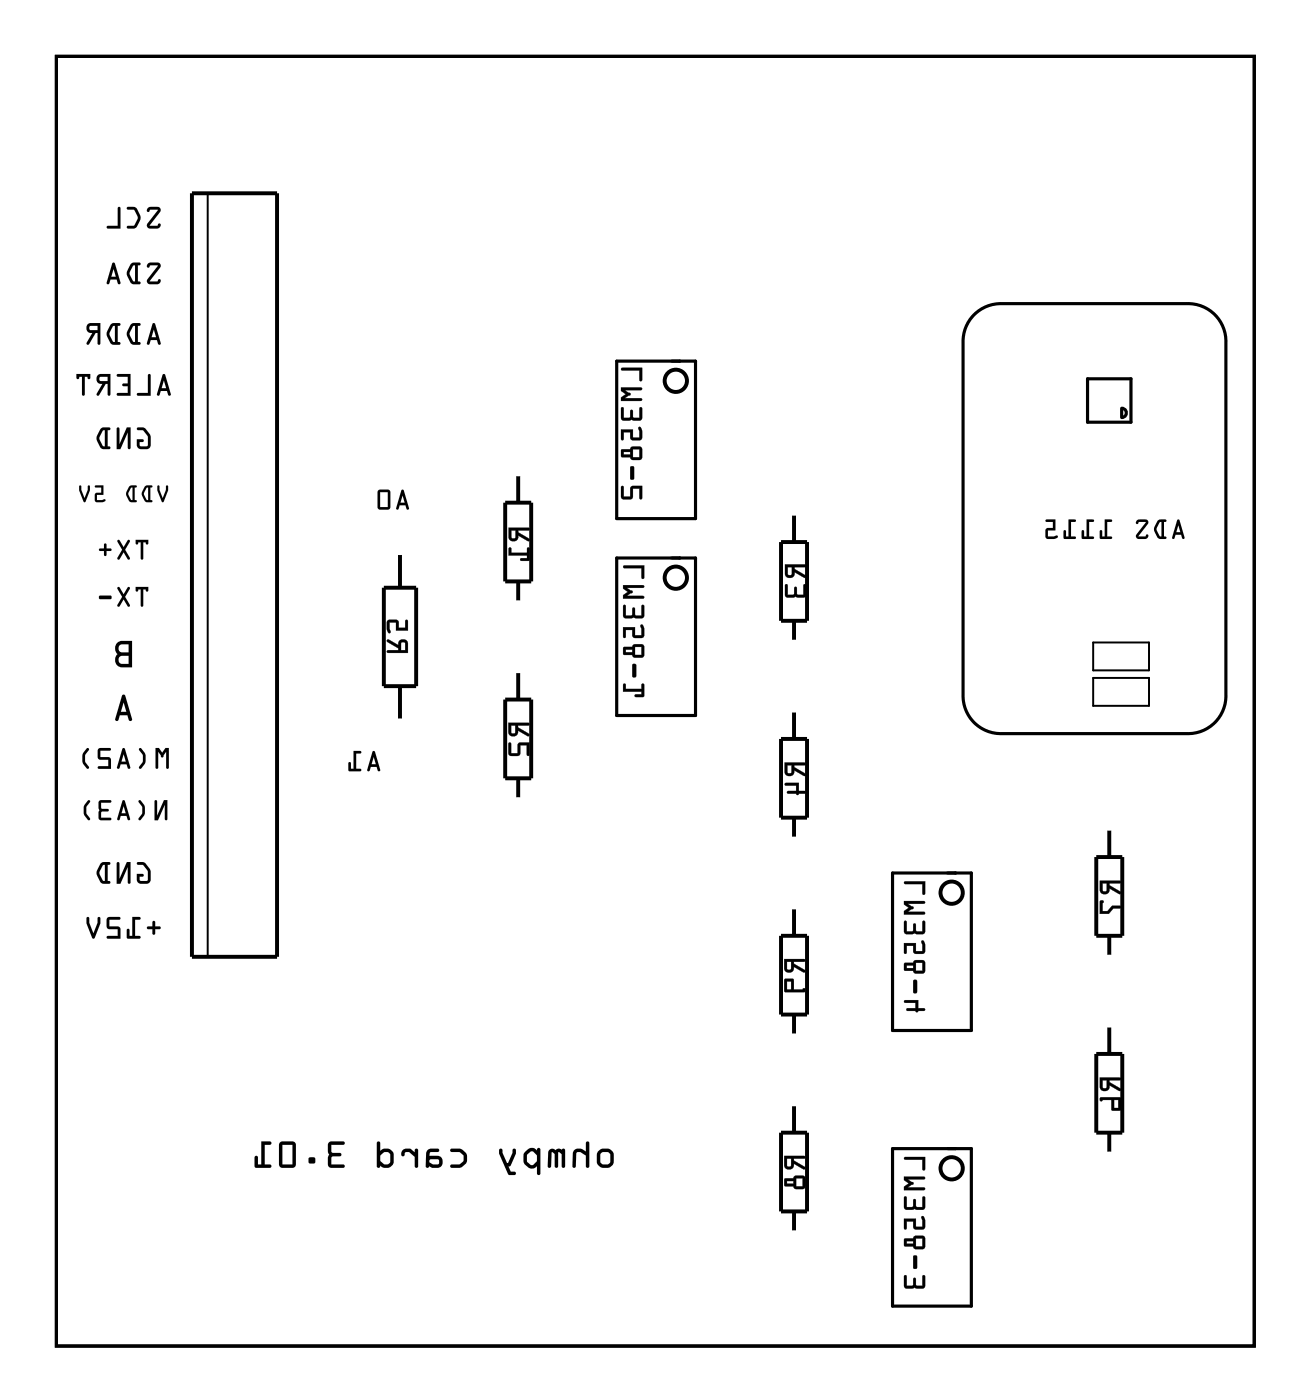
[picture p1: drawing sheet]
<svg xmlns="http://www.w3.org/2000/svg" width="84mm" height="90mm" viewBox="0 0 84 90" stroke-linecap="round" stroke-linejoin="round" font-family="sans-serif">
<path d="M3.6 3.6h77.3v83.2h-77.3zM39.8 23.3h5v10.2h-5zM39.8 36h5v10.2h-5zM62.8 20.3a2.44 2.44 0 0 1 1.8-.7h11.9a2.44 2.44 0 0 1 2.5 2.5v22.7a2.44 2.44 0 0 1-2.5 2.5h-11.9a2.44 2.44 0 0 1-2.5-2.5v-22.7a2.44 2.44 0 0 1 .7-1.8zM70.1 24.4h2.8v2.8h-2.8zM72.3 26.3a.3 .3 0 0 1 .3 .3 .3 .3 0 0 1-.3 .3zM57.5 56.3h5.1v10.2h-5.1zM57.5 74.1h5.1v10.2h-5.1z" fill="none" stroke="#000" stroke-width=".2"/>
<g fill="#000">
<path d="M9.5 13.4v.2v.1l.2-.2 .5 .1-.7 .8v.2l.2 .1h.5l.1-.1v-.2l-.2 .2-.5-.1 .7-.8v-.2l-.1-.2zM9.5 13.4l.7-.1 .1 .2v.2l-.7 .8h.6a.09 .09 0 0 1 .1-.1 .09 .09 0 0 1 .1 .1l-.2 .2h-.7v-.3l.7-.8h-.6a.09 .09 0 0 1 0 .1 .09 .09 0 0 1-.1-.1zM8.2 13.4v.1h.4l.3 .5-.3 .6h-.4v.1h.1a.62 .62 0 0 0 .8-.6l-.1-.2-.2-.5-.2-.1zM8.2 13.4h.5l.4 .6-.3 .7h-.5a.09 .09 0 0 1-.1 0 .09 .09 0 0 1 .1-.1h.3l.3-.6-.3-.5h-.4zM7.6 13.4v1.2h-.7v.1h.9v-1.3zM7.6 13.4h.2v1.3h-.8a.09 .09 0 0 1-.1 0 .09 .09 0 0 1 .1-.1h.6z"/>
<path d="M9.5 13.4v.2a.13 .13 0 0 0 .1 .1 .13 .13 0 0 0 .1-.2l.5 .1-.7 .8v.2l.1 .1h.5h.2l.1-.2a.13 .13 0 0 0-.2-.1 .13 .13 0 0 0-.1 .2l-.5-.1 .7-.8v-.2l-.1-.2zM8.2 13.4v.1h.4l.3 .5-.3 .6h-.3a.09 .09 0 0 0-.1 .1 .09 .09 0 0 0 .1 0 .62 .62 0 0 0 .8-.6l-.1-.2-.2-.5-.2-.1zM7.6 13.4v1.2h-.6a.09 .09 0 0 0-.1 .1 .09 .09 0 0 0 .1 0h.8v-1.3z"/>
<path d="M9.5 17v.2v.1l.2-.2h.5l-.7 .9v.2l.2 .1h.5l.1-.1v-.2l-.2 .2-.5-.1 .7-.8v-.2l-.1-.2zM9.5 17l.7-.1 .1 .2v.2l-.7 .8h.6a.09 .09 0 0 1 .1-.1 .09 .09 0 0 1 .1 .1l-.2 .2h-.7v-.3l.7-.9-.6 .1a.09 .09 0 0 1 0 .1 .09 .09 0 0 1-.1-.1zM8.4 17l-.2 .5v.3l.3 .5h.5v-.1h-.1v-1.1h.1l.1-.1-.5-.1zM8.4 17l.6-.1a.09 .09 0 0 1 .1 .1 .09 .09 0 0 1-.1 .1h-.1v1.1h.1a.09 .09 0 0 1 .1 0 .09 .09 0 0 1-.1 .1h-.5l-.3-.5v-.3zM8.6 17.1h.1v1.1l-.1-.1-.3-.5zM8.6 17.1l-.2 .5 .2 .5 .1 .1v-1.1zM7.2 17l-.3 1.3h.1l.1-.3h.4l.1 .3h.1l.1-.1-.4-1.2zM7.3 17h.1l.4 1.2-.1 .1h-.1l-.1-.3h-.4l-.1 .3h-.1zM7.3 17.3l.2 .6h-.3zM7.3 17.4l-.1 .5h.3z"/>
<path d="M9.5 17v.2a.13 .13 0 0 0 .1 0 .13 .13 0 0 0 .1-.1h.5l-.7 .9v.2l.1 .1h.5h.2l.1-.2a.13 .13 0 0 0-.2-.1 .13 .13 0 0 0-.1 .2l-.5-.1 .7-.8v-.2l-.1-.2zM8.4 17a.83 .83 0 0 0 0 1.2l.6 .1a.09 .09 0 0 0 .1-.1 .09 .09 0 0 0-.1 0h-.1v-1.1h.1a.09 .09 0 0 0 .1-.1 .09 .09 0 0 0-.1-.1zM8.6 17.1h.1v1.1l-.1-.1-.3-.5zM7.3 17l-.4 1.3h.1l.1-.3h.4l.1 .3h.1l.1-.1-.4-1.2zM7.3 17.4l.2 .5h-.3z"/>
<path d="M3.6 3.6v83.2h77.3v-83.2zM3.6 3.6h77.3v83.2h-77.3z"/>
<path d="M8.7 37.9l.1 .3 .1-.2h.2v1.1h.1v-1.1h.2l.1 .2 .1-.3zM8.7 37.9h.9l-.1 .3-.1-.2h-.2v1.1h-.1v-1.1h-.2l-.1 .2zM7.6 37.9l.3 .6-.3 .6h.1l.3-.4 .2 .4h.1l.1-.1-.3-.5 .3-.6h-.2l-.2 .4-.3-.4zM7.6 37.9h.1l.3 .4 .2-.4h.2l-.3 .6 .3 .5-.1 .1h-.1l-.2-.4-.3 .4h-.1l.3-.6zM6.4 38.4v.2l.1 .1h.6l.1-.1-.1-.2zM6.4 38.4h.7l.1 .2-.1 .1h-.6l-.1-.1z"/>
<path d="M8.7 34.8l.1 .3 .1-.1h.2v1l.1 .1v-1.1h.2l.1 .1 .1-.3zM8.7 34.8h.9l-.1 .3-.1-.1h-.2v1.1l-.1-.1v-1h-.2l-.1 .1zM7.6 34.8l.3 .7-.3 .6h.1l.3-.5 .2 .5h.1l.1-.1-.3-.5 .3-.6h-.2l-.2 .4-.3-.4zM7.6 34.8l.1 .1 .3 .4 .2-.4h.2l-.3 .6 .3 .5-.1 .1h-.1l-.2-.5-.3 .5h-.1l.3-.6zM6.4 35.4v.1h.3v.3l.1 .1 .1-.1v-.3h.2h.1l-.1-.1h-.2v-.3h-.1h-.1v.3zM6.4 35.4h.3v-.3h.1h.1v.3h.2l.1 .1h-.1h-.2v.3l-.1 .1-.1-.1v-.3h-.3z"/>
<path d="M8.7 37.9l.1 .3 .1-.2h.2v1.1h.1v-1.1h.2l.1 .2 .1-.3zM7.6 37.9l.3 .6-.3 .6h.1l.3-.4 .2 .4h.1l.1-.1-.3-.5 .3-.6h-.2l-.2 .4-.3-.4zM6.4 38.4v.2l.1 .1h.6l.1-.1-.1-.2z"/>
<path d="M8.7 34.8l.1 .3 .1-.1h.2v1l.1 .1v-1.1h.2l.1 .1 .1-.3zM7.6 34.8l.3 .7-.3 .6h.1l.3-.5 .2 .5h.1l.1-.1-.3-.5 .3-.6h-.2l-.2 .4-.3-.4zM6.4 35.4v.1h.3v.3l.1 .1 .1-.1v-.3h.2h.1l-.1-.1h-.2v-.3h-.1h-.1v.3z"/>
<path d="M8.8 27.6l.1 .1 .4 .1 .2 .4v.5l-.1 .1-.4-.1v-.2h.2v-.1l-.4-.1 .1 .6 .2 .1h.4l.2-.3a.97 .97 0 0 0-.3-1l-.2-.1zM8.8 27.6h.5l.3 .4 .1 .7-.1 .2-.5 .1-.2-.1-.1-.6h.4a.09 .09 0 0 1 .1 .1 .09 .09 0 0 1-.1 .1h-.2v.3h.5v-.6l-.3-.4-.3-.1zM7.5 27.6v1.4h.3l.4-1.1v1a.09 .09 0 0 0 .1 .1 .09 .09 0 0 0 .1-.1v-1.3h-.2l-.5 1.1v-1zM7.5 27.6l.2 .1v1l.5-1.1h.2v1.3a.09 .09 0 0 1-.1 .1 .09 .09 0 0 1-.1-.1v-1l-.4 1.1h-.3zM6.5 27.7l-.3 .5 .1 .3 .2 .4 .6 .1v-.2h-.2v-1l.2-.1v-.1h-.4zM6.5 27.7l.5-.1a.09 .09 0 0 1 .1 .1 .09 .09 0 0 1-.1 .1h-.1v1h.1a.09 .09 0 0 1 .1 .1 .09 .09 0 0 1-.1 .1l-.5-.1-.2-.4-.1-.3zM6.6 27.8h.2v1l-.2-.1-.2-.4zM6.6 27.8l-.2 .5 .2 .4 .2 .1v-1z"/>
<path d="M8.8 27.6l.1 .1 .3 .1 .3 .4v.6h-.5v-.3h.2a.09 .09 0 0 0 .1-.1 .09 .09 0 0 0-.1-.1h-.4v.5l.2 .2h.5l.2-.3a.95 .95 0 0 0-.5-1.1zM7.5 27.6v1.4h.3l.4-1.1v1a.09 .09 0 0 0 .1 .1 .09 .09 0 0 0 .1-.1v-1.3h-.2l-.5 1.1v-1zM6.5 27.7a.83 .83 0 0 0 0 1.2l.5 .1a.09 .09 0 0 0 .1-.1 .09 .09 0 0 0-.1-.1h-.1v-1h.1a.09 .09 0 0 0 .1-.1 .09 .09 0 0 0-.1-.1zM6.6 27.8h.2v1l-.2-.1-.2-.4z"/>
<path d="M9.8 20.9l-.3 1.3h.1l.1-.3h.4l.1 .3h.1h.1l-.4-1.3zM9.9 20.9h.1l.4 1.3h-.1h-.1l-.1-.3h-.4l-.1 .3h-.1zM9.9 21.3l.2 .5h-.3zM9.9 21.3l-.1 .5h.3zM8.4 20.9l-.2 .5v.3l.3 .5h.5v-.1h-.1v-1.1h.1l.1-.1-.5-.1zM8.4 20.9l.6-.1a.09 .09 0 0 1 .1 .1 .09 .09 0 0 1-.1 .1h-.1v1.1h.1a.09 .09 0 0 1 .1 .1 .09 .09 0 0 1-.1 0h-.5l-.3-.5v-.3zM8.6 21h.1v1.1l-.1-.1-.3-.5zM8.6 21l-.2 .5 .2 .5 .1 .1v-1.1zM7.1 20.9l-.2 .5v.3l.3 .5h.5v-.1h-.1v-1.1h.1l.1-.1-.5-.1zM7.1 20.9l.6-.1a.09 .09 0 0 1 .1 .1 .09 .09 0 0 1-.1 .1h-.1v1.1h.1a.09 .09 0 0 1 .1 .1 .09 .09 0 0 1-.1 0h-.5l-.3-.5v-.3zM7.3 21h.1v1.1l-.1-.1-.2-.5zM7.3 21l-.2 .5 .2 .5 .1 .1v-1.1zM5.7 20.9a.33 .33 0 0 0-.1 .4 .33 .33 0 0 0 .4 .2l-.4 .6a.09 .09 0 0 0 0 .1 .09 .09 0 0 0 .1 0l.5-.7h.1v.7h.2v-1.4h-.7zM5.7 20.9l.1-.1h.7v1.4a.09 .09 0 0 1-.1 0 .09 .09 0 0 1-.1 0v-.7h-.1l-.5 .7a.09 .09 0 0 1-.1 0 .09 .09 0 0 1 0-.1l.4-.6a.33 .33 0 0 1-.4-.2 .33 .33 0 0 1 .1-.4zM5.8 21h.5v.3h-.5zM5.8 21v.3h.5v-.3z"/>
<path d="M9.8 20.9l-.3 1.3h.1l.1-.3h.4l.1 .3h.1h.1l-.4-1.3zM9.9 21.3l.2 .5h-.3zM8.4 20.9a.83 .83 0 0 0 0 1.3h.6a.09 .09 0 0 0 .1 0 .09 .09 0 0 0-.1-.1h-.1v-1.1h.1a.09 .09 0 0 0 .1-.1 .09 .09 0 0 0-.1-.1zM8.6 21h.1v1.1l-.1-.1-.3-.5zM7.1 20.9a.83 .83 0 0 0 0 1.3h.6a.09 .09 0 0 0 .1 0 .09 .09 0 0 0-.1-.1h-.1v-1.1h.1a.09 .09 0 0 0 .1-.1 .09 .09 0 0 0-.1-.1zM7.3 21h.1v1.1l-.1-.1-.2-.5zM5.7 20.9a.33 .33 0 0 0-.1 .4 .33 .33 0 0 0 .4 .2l-.4 .6a.09 .09 0 0 0 0 .1 .09 .09 0 0 0 .1 0l.5-.7h.1v.7a.09 .09 0 0 0 .1 0 .09 .09 0 0 0 .1 0v-1.4h-.7zM5.8 21h.5v.3h-.5z"/>
<path d="M10.2 31.3l-.1 .3 .3 .8h.1l.3-.8v-.2h-.1v.2l-.2 .5-.2-.5v-.2zM10.2 31.3l.1 .1v.2l.2 .5 .2-.5v-.2h.1v.2l-.3 .8h-.1l-.3-.8zM9.3 31.4l-.2 .4 .1 .2 .2 .4h.4v-.1h-.1v-.9h.1l-.3-.1zM9.3 31.4l.2-.1 .3 .1-.1 .1v.8h.1v.1h-.4l-.2-.4-.1-.2zM9.5 31.5l.1-.1v.9l-.2-.1-.1-.3zM9.5 31.5l-.2 .4 .1 .3 .1 .1v-.8zM8.3 31.4l-.2 .4 .1 .2 .2 .4h.4v-.1h-.1v-.9h.1l-.3-.1zM8.3 31.4l.2-.1 .3 .1-.1 .1v.8h.1v.1h-.4l-.2-.4-.1-.2zM8.5 31.5v-.1v.9l-.1-.1-.1-.3zM8.5 31.5l-.2 .4 .1 .3 .1 .1v-.8zM6.1 31.3l.1 .1h.3v.4h-.3l-.1 .5 .1 .1h.4a.12 .12 0 0 0 .1 0 .12 .12 0 0 0 0-.2l-.5 .1v-.4h.5v-.6zM6.1 31.3h.6v.6h-.5v.4l.5-.1 .1 .1-.6 .1-.1-.1 .1-.5h.3v-.3l-.3-.1zM5.1 31.3v.3l.3 .8h.1l.3-.8v-.2h-.1v.2l-.3 .5-.2-.5v-.2zM5.1 31.3l.1 .1v.2l.2 .5 .3-.5v-.2h.1v.2l-.3 .8h-.1l-.3-.8z"/>
<path d="M10.2 31.3l-.1 .3 .3 .8h.1l.3-.8v-.2h-.1v.2l-.2 .5-.2-.5v-.2zM9.3 31.4a.65 .65 0 0 0 0 .9l.5 .1v-.1h-.1v-.8l.1-.1-.3-.1zM9.5 31.5v.8l-.1-.1-.1-.3zM8.3 31.4a.65 .65 0 0 0 0 .9l.5 .1v-.1h-.1v-.8l.1-.1-.3-.1zM8.5 31.5v.8l-.1-.1-.1-.3zM6.1 31.3l.1 .1 .3 .1v.3h-.3l-.1 .5 .1 .1h.4a.12 .12 0 0 0 .1 0 .12 .12 0 0 0 0-.2l-.5 .1v-.4h.5v-.6zM5.1 31.3v.3l.3 .8h.1l.3-.8v-.2h-.1v.2l-.3 .5-.2-.5v-.2z"/>
<path d="M10.5 24.2l-.4 1.3h.2l.1-.3h.4v.3h.2v-.1l-.3-1.2zM10.5 24.1l.2 .1 .3 1.2v.1h-.2v-.3h-.4l-.1 .3h-.2zM10.6 24.5l.1 .5h-.3zM10.6 24.5l-.2 .5h.3zM9.6 24.2l-.1 1.1-.6 .1v.1h.8v-1.3zM9.6 24.2h.1v1.3h-.8a.09 .09 0 0 1-.1-.1 .09 .09 0 0 1 .1-.1h.6zM7.5 24.2l.1 .1h.6v.4h-.3v.1v.1h.3v.4h-.6l-.1 .2h.9v-1.4zM7.5 24.2l.9-.1v1.4h-.8a.09 .09 0 0 1-.1-.1 .09 .09 0 0 1 .1-.1h.6v-.4h-.2a.09 .09 0 0 1-.1-.1 .09 .09 0 0 1 .1-.1h.2v-.4h-.6zM6.3 24.2a.33 .33 0 0 0-.1 .4 .33 .33 0 0 0 .4 .2l-.4 .6a.09 .09 0 0 0 .1 .1 .09 .09 0 0 0 .1 0l.4-.7h.1v.7h.2v-1.4h-.6zM6.3 24.2l.2-.1h.6v1.3a.09 .09 0 0 1-.1 .1 .09 .09 0 0 1-.1-.1v-.6h-.1l-.4 .7a.09 .09 0 0 1-.1 0 .09 .09 0 0 1-.1-.1l.4-.6a.33 .33 0 0 1-.4-.2 .33 .33 0 0 1 .1-.4zM6.4 24.3h.5v.3h-.4zM6.4 24.3l.1 .3h.4v-.3zM4.9 24.1l.1 .4 .1-.1v-.1h.2v1.1l.1 .1 .1-1.2h.1l.1 .1 .1 .1v-.4zM4.9 24.1h.9v.3a.09 .09 0 0 1-.1 .1 .09 .09 0 0 1-.1-.1l-.1-.1v1.1a.09 .09 0 0 1-.1 .1 .09 .09 0 0 1-.1-.1v-1.1l-.2 .1a.09 .09 0 0 1-.1 .1 .09 .09 0 0 1-.1-.1z"/>
<path d="M10.5 24.1l-.4 1.4h.2l.1-.3h.4v.3h.2v-.1l-.3-1.2zM10.6 24.5l.1 .5h-.3zM9.6 24.2l-.1 1.1h-.6a.09 .09 0 0 0-.1 .1 .09 .09 0 0 0 .1 .1h.8v-1.3zM7.5 24.2l.1 .1h.6v.4h-.2a.09 .09 0 0 0-.1 .1 .09 .09 0 0 0 .1 .1h.2v.4h-.6a.09 .09 0 0 0-.1 .1 .09 .09 0 0 0 .1 .1h.8v-1.4zM6.3 24.2a.33 .33 0 0 0-.1 .4 .33 .33 0 0 0 .4 .2l-.4 .6a.09 .09 0 0 0 .1 .1 .09 .09 0 0 0 .1 0l.4-.7h.1v.6a.09 .09 0 0 0 .1 .1 .09 .09 0 0 0 .1-.1v-1.3h-.6zM6.4 24.3h.5v.3h-.4zM4.9 24.1v.3a.09 .09 0 0 0 .1 .1 .09 .09 0 0 0 .1-.1l.2-.1v1.1a.09 .09 0 0 0 .1 .1 .09 .09 0 0 0 .1-.1v-1.1l.1 .1a.09 .09 0 0 0 .1 .1 .09 .09 0 0 0 .1-.1v-.3z"/>
<path d="M25.9 31.6l-.4 1.2 .2 .1 .1-.3h.3l.1 .2 .1 .1 .1-.1-.4-1.2zM25.9 31.6h.1l.4 1.2-.1 .1-.1-.1-.1-.2h-.3l-.1 .3-.2-.1zM25.9 32l.2 .4h-.3zM25.9 32l-.1 .4h.3zM24.4 31.6l-.1 1.2 .2 .1h.6l.1-.2v-1l-.2-.1zM24.4 31.6h.6l.2 .1v1l-.1 .2h-.6l-.2-.1zM24.5 31.7h.5v1h-.5zM24.5 31.7v1h.5v-1z"/>
<path d="M25.9 31.6l-.4 1.2 .2 .1 .1-.3h.3l.1 .2 .1 .1 .1-.1-.4-1.2zM25.9 32l.2 .4h-.3zM24.4 31.6l-.1 1.2 .2 .1h.6l.1-.2v-1l-.2-.1zM24.5 31.7h.5v1h-.5z"/>
<path d="M32.8 34v.6a.31 .31 0 0 0 .3 .3 .31 .31 0 0 0 .3-.4l.7 .4v-.1l-.7-.5v-.1h.7v-.1zM33 34.2h.2v.5h-.2zM32.8 35.3v.5h1.2v.2h-.4l-.1 .1h.6v-.8l-.1 .1v.3h-1v-.3z"/>
<path d="M32.8 34v.6a.32 .32 0 0 0 .3 .3 .32 .32 0 0 0 .3-.4l.6 .4a.1 .1 0 0 0 .1 0 .1 .1 0 0 0 0-.2l-.7-.4v-.1h.7a.1 .1 0 0 0 .1-.1 .1 .1 0 0 0-.1-.1zM32.8 34l1.3 .1v.1h-.7v.1l.7 .4v.2l-.7-.4a.31 .31 0 0 1-.2 .4 .31 .31 0 0 1-.4-.3zM33 34.2h.2v.5h-.2zM33 34.2v.5h.2v-.5zM32.8 35.3v.5h1.2v.2h-.4a.1 .1 0 0 0-.1 .1 .1 .1 0 0 0 .1 .1h.5l.1-.8a.1 .1 0 0 0-.1-.1 .1 .1 0 0 0-.1 .1v.3h-1v-.3zM32.8 35.3l.1 .1 .1 .3h1v-.3l.1-.1v.8h-.6l.1-.1h.4v-.2h-1.2z"/>
<path d="M40.1 23.7v.2h1.1v.6h.2v-.8zM40 25v.2l.3 .2-.3 .2v.3l1.4-.1-.1-.1h-1l.2-.2a.11 .11 0 0 0 .2-.1 .11 .11 0 0 0-.2-.1l-.2-.1h1l.1-.2zM40.1 26.3l-.1 .7 .1 .1h.6h.5l.2-.1-.1-.7-.1 .1v.6l-.4-.1v-.4l-.1-.1-.1 .1v.4l-.4 .1v-.7zM40 27.7v.6l.1 .1 .1-.1v-.4h.4v.4l.1 .1h.6l.1-.2v-.4a.15 .15 0 0 0 0-.2 .16 .16 0 0 0-.3 .1l.1 .5h-.4v-.5zM40.1 29v.5h.5l.2 .2h.4l.2-.1v-.6l-.1-.2h-.5l-.2 .2zM40.8 29h.4v.5h-.4zM40.2 29.2h.4v.1h-.4zM40.6 30.1v.8h.2h.1v-.7l-.1-.1zM40.1 31.4l-.1 .6 .1 .2h.6l.1-.7h.4v.7h.2v-.9l-.7 .1-.1 .6h-.4v-.6z"/>
<path d="M40.1 23.7v.2h1.1v.6a.1 .1 0 0 0 .1 .1 .1 .1 0 0 0 .1-.1v-.8zM40.1 23.8l1.3-.1v.8h-.2v-.6h-1.1zM40 25v.2l.3 .2-.3 .2v.3h1.3a.1 .1 0 0 0 .1-.1 .1 .1 0 0 0-.1-.1h-1l.2-.2a.11 .11 0 0 0 .2-.1 .11 .11 0 0 0-.2-.1l-.2-.1h1a.1 .1 0 0 0 .1-.1 .1 .1 0 0 0-.1-.1zM40 25h1.3l.1 .1-.1 .1h-1.1l.4 .2-.4 .3h1.1l.1 .1-1.4 .1v-.3l.4-.2-.4-.2zM40.1 26.3l-.1 .7 .2 .1h.5h.6l.1-.1v-.6a.1 .1 0 0 0-.1-.1 .1 .1 0 0 0-.1 .1v.6l-.4-.1v-.4a.1 .1 0 0 0-.1-.1 .1 .1 0 0 0-.1 .1v.4l-.4 .1v-.7zM40.1 26.3h.1v.7l.4-.1v-.4l.1-.1 .1 .1v.4l.4 .1v-.6l.1-.1 .1 .7-.2 .1h-.5h-.6l-.1-.1zM40 27.7v.6a.1 .1 0 0 0 .1 .1 .1 .1 0 0 0 .1-.1v-.4h.4l.1 .5h.6l.1-.2-.1-.6a.1 .1 0 0 0-.1-.1 .11 .11 0 0 0-.1 .2l.1 .5h-.4v-.5zM40 27.7h.8v.5h.4v-.6h.1l.1 .2v.5l-.2 .1h-.5l-.1-.1v-.4h-.4v.4l-.1 .1zM40 29l.1 .5h.5l.2 .2h.4l.2-.1v-.6l-.1-.2h-.5l-.2 .2zM40.1 29h.5l.2-.2h.5l.1 .2v.6l-.2 .1h-.4l-.2-.2h-.5zM40.8 29h.4v.5h-.4zM40.8 29v.5h.4v-.5zM40.2 29.2h.4v.1h-.4zM40.2 29.1v.2h.4v-.2zM40.6 30.1v.8l.2 .1 .1-.1v-.7l-.1-.1zM40.7 30.1l.2 .1v.7h-.1h-.2zM40.1 31.4l-.1 .6 .1 .2h.7v-.7h.4v.6a.1 .1 0 0 0 .1 .1 .1 .1 0 0 0 .1-.1v-.8l-.7 .1-.1 .6h-.4v-.6zM40.1 31.4h.1v.6h.4l.1-.6 .7-.1v.9h-.2v-.7h-.4l-.1 .7h-.6l-.1-.2z"/>
<path d="M40.2 36.5l.1 .2h1l.1 .6h.1v-.8zM40.2 37.7v.3l.3 .2-.3 .2v.2h1.3l-.1-.2h-1l.3-.1a.1 .1 0 0 0 .1-.1 .1 .1 0 0 0-.1-.1l-.3-.2h1l.1-.1zM40.2 39v.7l.1 .2 .5-.1 .5 .1 .2-.1v-.8l-.2 .1v.6h-.3l-.1-.5h-.1l-.1 .5h-.4v-.6zM40.2 40.5v.6l.1 .1v-.1v-.5h.5v.4l.1 .1h.5l.1-.1v-.4a.15 .15 0 0 0 0-.2 .15 .15 0 0 0-.2 0v.6h-.4v-.5zM40.2 41.8v.4l.6 .1 .1 .1h.4l.2-.1v-.6l-.1-.1h-.5l-.1 .1zM40.9 41.7h.4v.6h-.4zM40.3 41.9h.5v.2h-.5zM40.8 42.9v.7l.1 .1 .1-.1v-.7v-.1zM40.2 44.1v.5h1.1v.2h-.3l-.1 .1h.6v-.8l-.1 .1-.1 .2h-1v-.2z"/>
<path d="M40.2 36.5l.1 .2h1v.6a.1 .1 0 0 0 .1 .1 .1 .1 0 0 0 .1-.1v-.8zM40.2 36.5h1.3v.8h-.1v-.7h-1.1zM40.2 37.7v.3l.3 .2-.3 .2v.2h1.2a.1 .1 0 0 0 .1-.1 .1 .1 0 0 0-.1-.1h-1l.3-.1a.1 .1 0 0 0 .1-.1 .1 .1 0 0 0-.1-.1l-.3-.2h1a.1 .1 0 0 0 .1-.1 .1 .1 0 0 0-.1-.1zM40.2 37.7l1.3 .1v.1h-.1h-1l.4 .3-.4 .2h1l.1 .2h-1.3v-.2l.3-.2-.3-.2zM40.2 39v.7l.1 .2 .5-.1 .6 .1 .1-.2v-.6a.1 .1 0 0 0-.1-.1 .1 .1 0 0 0-.1 .1v.6h-.3l-.1-.4a.1 .1 0 0 0-.1-.1 .1 .1 0 0 0-.1 .1v.4h-.4v-.6zM40.2 39l.1 .1v.6h.4l.1-.5h.1l.1 .5h.4v-.6l.1-.1v.8l-.2 .1-.5-.1-.5 .1-.1-.2zM40.2 40.5v.6a.1 .1 0 0 0 .1 .1 .1 .1 0 0 0 0-.1v-.5h.5v.5l.6 .1 .1-.2v-.7a.1 .1 0 0 0-.2 0 .1 .1 0 0 0 0 .1v.6h-.4v-.5zM40.2 40.5h.7v.5h.5l-.1-.6 .1-.1 .1 .2v.5l-.2 .1h-.4l-.1-.1v-.4h-.5v.5h-.1zM40.2 41.7v.6h.6l.1 .1h.4l.2-.1v-.6l-.1-.1-.5-.1-.1 .2zM40.2 41.8l.6-.1 .1-.1h.5l.1 .1v.6l-.2 .1h-.4l-.1-.2h-.6zM40.9 41.7h.4v.6h-.4zM40.9 41.7v.6h.5v-.6zM40.3 41.9h.5v.2h-.5zM40.3 41.9v.2h.5v-.2zM40.8 42.8l-.1 .8 .2 .1 .1-.1v-.7v-.1zM40.8 42.9h.2v.7l-.1 .1-.1-.1zM40.2 44.1v.5h1.1v.2h-.3a.1 .1 0 0 0-.1 .1 .1 .1 0 0 0 .1 .1l.5-.1v-.7a.1 .1 0 0 0-.1-.1 .1 .1 0 0 0-.1 .1v.2h-1v-.3zM40.2 44.1l.1 .1v.3h1.1v-.3l.1-.1v.8h-.6l.1-.1h.4v-.2h-1.2z"/>
<path d="M50.6 36.4v.6a.31 .31 0 0 0 .4 .3 .31 .31 0 0 0 .2-.4l.7 .4 .1-.2-.8-.4v-.1h.7l.1-.1zM50.8 36.6h.2v.5l-.2-.1zM50.6 37.7v.7l.1 .1h.6h.5l.1-.1v-.7l-.1 .1v.6l-.4-.1v-.4h-.1h-.1v.4l-.4 .1v-.7z"/>
<path d="M50.6 36.4v.6a.32 .32 0 0 0 .4 .3 .32 .32 0 0 0 .2-.4l.6 .4a.11 .11 0 0 0 .2-.1 .1 .1 0 0 0-.1-.1l-.7-.4v-.1h.7a.1 .1 0 0 0 .1-.1 .1 .1 0 0 0-.1-.1zM50.6 36.4l1.3 .1v.1h-.7v.1l.7 .4v.2l-.7-.4a.31 .31 0 0 1-.2 .4 .31 .31 0 0 1-.4-.3zM50.8 36.6h.2v.5l-.2-.1zM50.8 36.6v.5h.2l.1-.5zM50.6 37.7v.7l.2 .2 .5-.1h.6l.1-.1v-.6a.1 .1 0 0 0-.1-.1 .1 .1 0 0 0-.1 .1v.6l-.4-.1v-.4a.1 .1 0 0 0-.1-.1 .1 .1 0 0 0-.1 .1v.4l-.4 .1v-.7zM50.6 37.7h.2v.7h.4v-.5h.1h.1v.5h.4v-.6l.1-.1v.7l-.1 .1h-.5h-.6l-.1-.1z"/>
<path d="M75.9 33.5l-.3 1.2 .1 .1 .1-.3h.3l.1 .2 .1 .1 .1-.1-.4-1.1zM75.9 33.5l.1 .1 .4 1.1-.1 .1-.1-.1-.1-.2h-.3l-.1 .3-.1-.1zM76 33.9l.1 .4h-.3zM76 33.9l-.2 .4h.3zM74.6 33.6l-.2 .5v.2l.3 .4 .4 .1 .1-.2h-.2v-.9l.2-.1-.4-.1zM74.6 33.6l.2-.1 .4 .1-.2 .1v.9h.2l-.1 .2-.4-.1-.3-.4v-.2zM74.8 33.7h.1v.9h-.2l-.2-.5zM74.8 33.7l-.3 .4 .2 .5h.2v-.9zM73.3 33.6v.2l.1-.1h.5l-.6 .8-.1 .2 .2 .1h.5l.1-.2v-.1l-.2 .1h-.4l.6-.8v-.2l-.2-.1zM73.3 33.6l.5-.1 .2 .1v.2l-.6 .8h.4l.2-.1v.1l-.1 .2h-.5l-.2-.1 .1-.2 .6-.8h-.5l-.1 .1zM71.2 33.5v1.1h-.2v-.4h-.1v.5l.7 .1v-.2h-.2v-.9h.2l.1-.1zM71.2 33.5l.5 .1-.1 .1h-.2v.9h.2v.2l-.7-.1v-.5h.1v.4h.2zM70 33.5v1.1h-.1v-.4h-.1l-.1 .5 .8 .1v-.2h-.3v-.9h.3v-.1zM70 33.5l.5 .1v.1h-.3v.9h.3v.2l-.8-.1 .1-.5h.1v.4h.1zM68.9 33.5v1.1h-.2v-.4h-.1v.5l.7 .1v-.2h-.3v-.9h.3l.1-.1zM68.9 33.5l.5 .1-.1 .1h-.3v.9h.3v.2l-.7-.1v-.5h.1v.4h.2zM67.4 33.5v.2h.5v.4h-.5v.6l.1 .1h.4a.14 .14 0 0 0 .2-.1 .14 .14 0 0 0 0-.2l-.6 .1v-.4h.5v-.7zM67.4 33.5h.6v.7h-.5v.4l.6-.1 .1 .1-.1 .1-.6 .1-.1-.1v-.6h.5v-.4h-.5z"/>
<path d="M75.9 33.5l-.3 1.2 .1 .1 .1-.3h.3l.1 .2 .1 .1 .1-.1-.4-1.1zM76 33.9l.1 .4h-.3zM74.6 33.6a.75 .75 0 0 0 0 1.1l.5 .1 .1-.1-.2-.1v-.9l.2-.1-.4-.1zM74.8 33.7h.1v.9h-.2l-.2-.5zM73.3 33.6v.2l.1-.1h.5l-.6 .8-.1 .2 .2 .1h.5l.1-.2v-.1l-.2 .1h-.4l.6-.8v-.2l-.2-.1zM71.2 33.5v1.1h-.2v-.4h-.1v.5l.7 .1v-.2h-.2v-.9h.2l.1-.1zM70 33.5v1.1h-.1v-.4h-.1l-.1 .5 .8 .1v-.2h-.3v-.9h.3v-.1zM68.9 33.5v1.1h-.2v-.4h-.1v.5l.7 .1v-.2h-.3v-.9h.3l.1-.1zM67.4 33.5v.2h.5v.4h-.5v.6l.1 .1h.4a.14 .14 0 0 0 .2-.1 .14 .14 0 0 0 0-.2l-.6 .1v-.4h.5v-.7z"/>
<path d="M7.6 41.5l-.2 .4 .2 .3a.49 .49 0 0 0-.2 .5 .49 .49 0 0 0 .5 .3h.6v-1.7h-.6zM7.6 41.5l.3-.2h.6v1.8h-.6a.49 .49 0 0 1-.5-.4 .49 .49 0 0 1 .2-.5l-.2-.3zM7.7 42.4l.6-.1v.5h-.6l-.1-.3zM7.7 42.4l-.1 .2 .1 .2h.6v-.5zM7.7 41.6h.6v.5l-.6-.1-.1-.1zM7.7 41.6l-.1 .2 .1 .2 .6 .1v-.5z"/>
<path d="M7.6 41.5l-.2 .4 .2 .3-.2 .3a.46 .46 0 0 0 .5 .5h.6v-1.7h-.6zM7.7 42.4l.6-.1v.5h-.6l-.1-.2zM7.7 41.6h.6v.5l-.6-.1-.1-.1z"/>
<path d="M7.9 44.9l-.5 1.5a.11 .11 0 0 0 .1 .1 .11 .11 0 0 0 .1-.1l.1-.3h.5l.1 .3a.11 .11 0 0 0 .1 .1 .11 .11 0 0 0 .1-.1l-.4-1.5-.1-.1zM7.9 44.8l.2 .1 .4 1.5a.11 .11 0 0 1-.1 .1 .11 .11 0 0 1-.1-.1l-.1-.3h-.5l-.1 .3a.11 .11 0 0 1-.1 .1 .11 .11 0 0 1-.1-.1zM8 45.3l.1 .6h-.3zM8 45.3l-.2 .6h.3z"/>
<path d="M7.9 44.9l-.5 1.5a.11 .11 0 0 0 .1 .1 .11 .11 0 0 0 .1-.1l.1-.3h.5l.1 .3a.11 .11 0 0 0 .1 .1 .11 .11 0 0 0 .1-.1l-.4-1.5-.1-.1zM8 45.3l.1 .6h-.3z"/>
<path d="M8.8 55.6l.1 .2h.3l.3 .5v.4l-.1 .1h-.4v-.2l.2-.1v-.1h-.4l.1 .5 .2 .1h.4l.2-.3a.97 .97 0 0 0-.3-1l-.2-.1zM8.8 55.6h.5l.3 .4 .1 .7-.1 .2-.5 .1-.2-.1-.1-.5h.4a.09 .09 0 0 1 .1 .1 .09 .09 0 0 1-.1 .1h-.2v.2h.5v-.6l-.3-.4h-.3zM7.5 55.6v1.4h.3l.4-1.1v1l.2 .1v-1.4h-.2l-.5 1.1v-1zM7.5 55.6l.2 .1v1l.5-1.1h.2v1.3a.09 .09 0 0 1-.1 .1 .09 .09 0 0 1-.1-.1v-1l-.4 1.1h-.3zM6.5 55.7l-.3 .5 .1 .3 .2 .5h.6v-.1l-.2-.1v-1h.2v-.1l-.4-.1zM6.5 55.7l.5-.1a.09 .09 0 0 1 .1 .1 .09 .09 0 0 1-.1 .1h-.1v1h.1a.09 .09 0 0 1 .1 .1 .09 .09 0 0 1-.1 .1h-.5l-.2-.5-.1-.3zM6.6 55.8h.2v1h-.2l-.2-.5zM6.6 55.8l-.2 .5 .2 .5h.2v-1z"/>
<path d="M8.8 55.6l.1 .2h.3l.3 .4v.6h-.5v-.2h.2a.09 .09 0 0 0 .1-.1 .09 .09 0 0 0-.1-.1h-.4v.4l.2 .2h.5l.2-.3a.95 .95 0 0 0-.5-1.1zM7.5 55.6v1.4h.3l.4-1.1v1a.09 .09 0 0 0 .1 .1 .09 .09 0 0 0 .1-.1v-1.3h-.2l-.5 1.1v-1zM6.5 55.7a.83 .83 0 0 0 0 1.2l.5 .1a.09 .09 0 0 0 .1-.1 .09 .09 0 0 0-.1-.1h-.1v-1h.1a.09 .09 0 0 0 .1-.1 .09 .09 0 0 0-.1-.1zM6.6 55.8h.2v1h-.2l-.2-.5z"/>
<path d="M9.5 59.8v.1h.3v.3l.1 .1 .1-.1v-.3h.3h.1l-.1-.1h-.3v-.3l-.1-.1-.1 .1v.3zM9.5 59.8h.3v-.3a.09 .09 0 0 1 .1-.1 .09 .09 0 0 1 .1 .1v.3h.3a.09 .09 0 0 1 .1 .1 .09 .09 0 0 1-.1 0h-.3v.3a.09 .09 0 0 1-.1 .1 .09 .09 0 0 1-.1-.1v-.3h-.3zM8.5 59.1v1.3h-.2v-.4l-.1-.1v.6h.8v-.1h-.3v-1.1h.3l.1-.1zM8.5 59.1h.5a.09 .09 0 0 1 .1 .1 .09 .09 0 0 1-.1 .1h-.3v1.1h.3a.09 .09 0 0 1 .1 .1 .09 .09 0 0 1-.1 .1l-.8-.1v-.5a.09 .09 0 0 1 .1-.1 .09 .09 0 0 1 .1 .1l-.1 .4h.2zM6.9 59.2v.6l.2 .1h.5v.5h-.6l-.1 .1 .9 .1-.1-.8h-.6v-.5h.6l.1-.1zM6.9 59.2l.8-.1a.09 .09 0 0 1 .1 .1 .09 .09 0 0 1-.1 .1h-.6v.5h.6l.1 .8h-.8a.09 .09 0 0 1-.1-.1 .09 .09 0 0 1 .1-.1h.6v-.5h-.7zM5.6 59.2v.4l.3 .9h.2l.4-.9v-.4h-.2v.3l-.3 .7-.2-.7-.1-.3zM5.6 59.2h.1l.1 .3 .2 .7 .3-.7v-.3a.09 .09 0 0 1 .1-.1 .09 .09 0 0 1 .1 .1v.4l-.5 1-.4-1z"/>
<path d="M9.5 59.8v.1h.3v.3a.09 .09 0 0 0 .1 .1 .09 .09 0 0 0 .1-.1v-.3h.3a.09 .09 0 0 0 .1 0 .09 .09 0 0 0-.1-.1h-.3v-.3a.09 .09 0 0 0-.1-.1 .09 .09 0 0 0-.1 .1v.3zM8.5 59.1v1.3h-.2v-.4a.09 .09 0 0 0 0-.1 .09 .09 0 0 0-.1 .1v.5l.8 .1a.09 .09 0 0 0 .1-.1 .09 .09 0 0 0-.1-.1h-.3v-1.1h.3a.09 .09 0 0 0 .1-.1 .09 .09 0 0 0-.1-.1zM6.9 59.2v.7h.7v.5h-.6a.09 .09 0 0 0-.1 .1 .09 .09 0 0 0 .1 .1h.8l-.1-.8h-.6v-.5h.6a.09 .09 0 0 0 .1-.1 .09 .09 0 0 0-.1-.1zM5.6 59.2v.4l.4 1 .5-1v-.4a.09 .09 0 0 0-.1-.1 .09 .09 0 0 0-.1 .1v.3l-.3 .7-.2-.7-.1-.3z"/>
<path d="M10 51.6v1.3h.2l.4-1v.9l.1 .1 .1-1.3h-.2l-.5 1v-.9zM10 51.6l.1 .1v.9l.5-1h.2l-.1 1.3-.1-.1v-.9l-.4 1h-.2zM8.9 51.6v.1a.65 .65 0 0 1 0 1.1v.1h.2l.2-.5v-.4l-.2-.4zM8.9 51.6h.1a.75 .75 0 0 1 0 1.3l-.1-.1 .3-.3v-.4zM7.9 51.6l-.3 1.3h.1l.1-.3h.4v.3h.1l.1-.1-.3-1.1zM7.9 51.6l.2 .1 .3 1.1-.1 .1h-.1v-.3h-.4l-.1 .3h-.1zM8 52l.1 .5h-.3zM8 52l-.2 .5h.3zM6.4 51.7v1.1l.1 .1h.6v-.1l-.6-.1v-.3l.5-.1v-.1h-.5v-.4h.6l.1-.1zM6.4 51.7h.8l-.1 .1h-.6v.4h.5v.1l-.5 .1v.3l.6 .1v.1h-.6l-.1-.1zM5.7 51.6l-.3 .4v.4l.3 .5h.1v-.1a.65 .65 0 0 1 0-1.1v-.1zM5.7 51.6l.1 .1-.2 .3v.4l.2 .4v.1a.74 .74 0 0 1-.1-1.3z"/>
<path d="M10 51.6v1.3h.2l.4-1v.9l.1 .1 .1-1.3h-.2l-.5 1v-.9zM8.9 51.6v.1a.69 .69 0 0 1 0 1.1l.1 .1a.75 .75 0 0 0 0-1.3zM7.9 51.6l-.3 1.3h.1l.1-.3h.4v.3h.1l.1-.1-.3-1.1zM8 52l.1 .5h-.3zM6.4 51.7v1.1l.1 .1h.6v-.1l-.6-.1v-.3l.5-.1v-.1h-.5v-.4h.6l.1-.1zM5.7 51.6a.71 .71 0 0 0 .1 1.3v-.1a.69 .69 0 0 1 0-1.1v-.1z"/>
<path d="M10 48.3l.1 1.3 .1-.1v-1l.2 .2a.11 .11 0 0 0 .1 .2 .1 .1 0 0 0 0-.2l.2-.2v1l.1 .1 .1-1.3h-.2l-.2 .3-.3-.3zM10 48.2h.2l.3 .4 .2-.4h.2l-.1 1.4-.1-.1v-1l-.2 .2a.1 .1 0 0 1 0 .2 .11 .11 0 0 1-.1-.2l-.2-.2v1l-.1 .1zM9 48.3v.1a.67 .67 0 0 1 0 1.1v.1h.1l.3-.5v-.5l-.3-.3zM9 48.3a.78 .78 0 0 1 0 1.3v-.1l.2-.4v-.3zM7.9 48.3l-.4 1.2 .2 .1 .1-.3h.4v.3h.1l.1-.1-.3-1.2zM7.9 48.3h.2l.3 1.2-.1 .1h-.1v-.3h-.4l-.1 .3-.2-.1zM8 48.6l.1 .5h-.3zM8 48.7l-.2 .4h.3zM6.3 48.3v.6l.2 .1h.5v.4h-.6l-.1 .1 .9 .1-.1-.7-.6-.1v-.4h.6v-.1zM6.3 48.3h.8v.1h-.6v.4l.6 .1 .1 .7-.9-.1 .1-.1h.6v-.4h-.5l-.2-.1zM5.6 48.3l-.3 .3v.5l.3 .5h.1v-.1a.67 .67 0 0 1 0-1.1v-.1zM5.6 48.3h.1l-.2 .4v.4l.2 .4v.1a.77 .77 0 0 1-.1-1.3z"/>
<path d="M10 48.3l.1 1.3 .1-.1v-1l.2 .2a.11 .11 0 0 0 .1 .2 .1 .1 0 0 0 0-.2l.2-.2v1l.1 .1 .1-1.3h-.2l-.2 .3-.3-.3zM9 48.3v.1a.71 .71 0 0 1 0 1.1v.1a.78 .78 0 0 0 0-1.3zM7.9 48.3l-.4 1.2 .2 .1 .1-.3h.4v.3h.1l.1-.1-.3-1.2zM8 48.6l.1 .5h-.3zM6.3 48.3v.6l.2 .1h.5v.4h-.6l-.1 .1 .9 .1-.1-.7-.6-.1v-.4h.6v-.1zM5.6 48.3a.73 .73 0 0 0 .1 1.3v-.1a.71 .71 0 0 1 0-1.1v-.1z"/>
<path d="M24 48.5l-.3 1.2h.1l.1-.2h.4l.1 .2 .1 .1v-.1l-.3-1.2zM24 48.5h.2l.3 1.2v.1l-.1-.1-.1-.2h-.4l-.1 .2h-.1zM24.1 48.8l.1 .5h-.2zM24.1 48.8l-.1 .5h.2zM22.8 48.4v1.2h-.2v-.4h-.1v.5l.7 .1v-.2h-.2v-1h.2l.1-.1zM22.8 48.4l.5 .1-.1 .1h-.2v1h.2v.2l-.7-.1v-.5h.1v.4h.2z"/>
<path d="M24 48.5l-.3 1.2h.1l.1-.2h.4l.1 .2 .1 .1v-.1l-.3-1.2zM24.1 48.8l.1 .5h-.2zM22.8 48.4v1.2h-.2v-.4h-.1v.5l.7 .1v-.2h-.2v-1h.2l.1-.1z"/>
<path d="M25 41.3v.1l.7 .4v.1h-.7l-.1 .2h.1h1.3v-.6a.31 .31 0 0 0-.4-.3 .31 .31 0 0 0-.2 .4zM25.9 41.5h.2v.4h-.3zM25 40l-.1 .6a.15 .15 0 0 0 .1 .2 .15 .15 0 0 0 .2-.1l-.1-.5h.4v.5h.8v-.7h-.2v.5h-.4v-.4l-.1-.1z"/>
<path d="M25 41.3v.1l.7 .4v.1h-.7a.1 .1 0 0 0-.1 .1 .1 .1 0 0 0 .1 .1h1.3v-.6a.32 .32 0 0 0-.4-.3 .32 .32 0 0 0-.2 .4l-.6-.3zM25 41.3h.1l.6 .3a.31 .31 0 0 1 .2-.4 .31 .31 0 0 1 .4 .3v.6h-1.3h-.1l.1-.1h.7v-.2l-.7-.4zM25.9 41.5h.2v.4h-.3zM25.9 41.4l-.1 .6h.3v-.5zM25 40l-.1 .6 .1 .2a.1 .1 0 0 0 .1 0 .1 .1 0 0 0 .1-.1l-.1-.5h.4v.5h.8v-.6a.1 .1 0 0 0-.1-.1 .1 .1 0 0 0-.1 .1v.4h-.4v-.4l-.1-.1zM25 40h.6l.1 .1v.4h.4v-.5h.1l.1 .7h-.8v-.6h-.4l.1 .7h-.2l-.1-.2z"/>
<path d="M32.8 46.6v.6a.31 .31 0 0 0 .3 .3 .31 .31 0 0 0 .3-.4l.7 .4v-.1l-.7-.5v-.1h.6l.1-.1zM32.9 46.8h.3v.5h-.2zM32.8 47.9v.7l.1 .2 .6-.1v-.6h.5v.6h.1v-.8h-.7v.7h-.5v-.7z"/>
<path d="M32.8 46.6v.6a.32 .32 0 0 0 .3 .3 .32 .32 0 0 0 .3-.4l.6 .4a.1 .1 0 0 0 .1 0 .1 .1 0 0 0 0-.2l-.7-.4v-.1h.6a.1 .1 0 0 0 .1-.1 .1 .1 0 0 0-.1-.1zM32.8 46.6l1.3 .1-.1 .1h-.6v.1l.7 .4v.2l-.7-.4a.31 .31 0 0 1-.3 .4 .31 .31 0 0 1-.3-.3zM32.9 46.8h.3v.5h-.2zM32.9 46.8v.5h.3v-.5zM32.8 47.9v.7l.1 .2 .6-.1v-.6h.5l-.1 .6a.1 .1 0 0 0 .1 .1 .1 .1 0 0 0 .1-.1v-.8h-.7v.7h-.5v-.7zM32.8 47.9l.1 .1v.6h.5v-.6l.7-.1v.8h-.1v-.6h-.5v.6h-.6l-.1-.1z"/>
<path d="M50.6 49.2v.6a.31 .31 0 0 0 .3 .3 .31 .31 0 0 0 .3-.4l.7 .4v-.2l-.7-.4v-.1h.7v-.2zM50.8 49.4h.2v.5l-.2-.1zM50.6 50.5v.2h.7v.3h-.5v.2h.5l.1 .1 .1-.1 .4-.1v-.1h-.4v-.5z"/>
<path d="M50.6 49.2v.6a.32 .32 0 0 0 .3 .3 .32 .32 0 0 0 .3-.4l.6 .4a.1 .1 0 0 0 .1-.1 .1 .1 0 0 0 0-.1l-.7-.4v-.1h.7a.1 .1 0 0 0 0-.1 .1 .1 0 0 0 0-.1zM50.6 49.2h1.3v.2h-.7v.1l.7 .4v.1l-.7-.3a.31 .31 0 0 1-.2 .4 .31 .31 0 0 1-.4-.3zM50.8 49.4h.2v.5l-.2-.1zM50.7 49.4l.1 .4 .2 .1v-.5zM50.6 50.5v.2h.7v.3h-.5a.1 .1 0 0 0-.1 .1 .1 .1 0 0 0 .1 .1h.5a.09 .09 0 0 0 .1 .1 .09 .09 0 0 0 .1-.1h.4a.1 .1 0 0 0 0-.1 .1 .1 0 0 0 0-.1h-.4v-.5zM50.6 50.5h.9v.5h.4v.1l-.4 .1-.1 .1-.1-.1h-.5v-.2h.5v-.3h-.7z"/>
<path d="M58.3 56.9l.1 .1h1.1v.7h.1v-.8zM58.3 58.1v.2l.3 .3-.3 .2v.2l1.3-.1-.1-.1h-1l.3-.2a.1 .1 0 0 0 .1 0 .1 .1 0 0 0-.1-.1l-.3-.2h1l.1-.1zM58.3 59.4v.7l.1 .2 .6-.1 .5 .1 .1-.1v-.8l-.1 .1v.6h-.4l-.1-.5h-.1l-.1 .5h-.4v-.7zM58.3 60.8v.6l.1 .1v-.1v-.4h.5v.4l.1 .1h.5l.1-.1v-.4a.15 .15 0 0 0 0-.3 .15 .15 0 0 0-.2 .1l.1 .6h-.5v-.6zM58.3 62.1v.5h.6l.1 .2h.5l.1-.1v-.6l-.1-.2h-.5l-.1 .2zM59 62.1h.5v.5h-.5zM58.4 62.3h.5v.2h-.5zM58.9 63.2v.8l.1 .1 .1-.1v-.7v-.1zM58.3 64.5v.2h.7v.3h-.5v.2h.5l.1 .1 .1-.1h.4v-.2h-.4v-.5z"/>
<path d="M58.3 56.9l.1 .1h1.1l-.1 .6a.1 .1 0 0 0 .1 .1 .1 .1 0 0 0 .1-.1v-.8zM58.3 56.9h1.3v.8h-.1v-.7h-1.1zM58.3 58.1v.2l.3 .3-.3 .2v.2h1.2a.1 .1 0 0 0 .1-.1 .1 .1 0 0 0-.1-.1h-1l.3-.1a.1 .1 0 0 0 .1-.1 .1 .1 0 0 0-.1-.1l-.3-.2h1a.1 .1 0 0 0 .1-.1 .1 .1 0 0 0-.1-.1zM58.3 58.1h1.3v.1l-.1 .1h-1l.4 .3-.4 .2h1l.1 .1-1.3 .1v-.2l.3-.2-.3-.3zM58.3 59.4v.7l.1 .2 .6-.1 .5 .1 .1-.2v-.6a.1 .1 0 0 0-.1-.1 .1 .1 0 0 0-.1 .1l.1 .6h-.4l-.1-.4a.1 .1 0 0 0 0-.1 .1 .1 0 0 0-.1 .1l-.1 .4h-.4v-.7zM58.3 59.4l.1 .1v.6h.4l.1-.5h.1l.1 .5h.4v-.6l.1-.1v.7l-.1 .2-.5-.1h-.6l-.1-.1zM58.3 60.8v.6a.1 .1 0 0 0 .1 .1 .1 .1 0 0 0 .1-.1l-.1-.4h.5v.5h.6l.1-.1v-.7a.1 .1 0 0 0-.2 0 .1 .1 0 0 0 0 .1l.1 .6h-.5v-.6zM58.3 60.8h.7v.6h.5l-.1-.6 .1-.1 .1 .2v.5l-.1 .1h-.5l-.1-.1v-.4h-.5v.5h-.1zM58.3 62.1v.5h.6l.1 .2h.5l.1-.1v-.6l-.1-.2h-.5l-.1 .2zM58.3 62.1h.6l.1-.2 .5 .1 .1 .1v.6l-.1 .1h-.5l-.1-.2h-.6zM59 62.1h.5v.5h-.5zM59 62.1v.5h.5v-.5zM58.4 62.3h.5v.2h-.5zM58.4 62.3v.2h.5v-.2zM58.9 63.2v.8l.1 .1 .1-.1v-.7v-.1zM58.9 63.2l.2 .1v.7l-.1 .1-.1-.1zM58.3 64.5v.2h.7v.3h-.5a.1 .1 0 0 0-.1 .1 .1 .1 0 0 0 .1 .1h.5a.09 .09 0 0 0 .1 .1 .09 .09 0 0 0 .1-.1h.3a.1 .1 0 0 0 .1-.1 .1 .1 0 0 0-.1-.1h-.3v-.5zM58.3 64.5h.9v.5l.4 .1v.1h-.4l-.1 .1-.1-.1h-.5v-.1l.5-.1v-.3h-.7z"/>
<path d="M70.9 56.8v.6a.31 .31 0 0 0 .4 .3 .31 .31 0 0 0 .2-.4l.7 .4v-.2l-.7-.4v-.1h.7l.1-.1zM71.1 57h.2v.5l-.2-.1zM70.9 58.1v.9l.6-.1 .3-.3 .5-.1-.1-.1h-.5l-.3 .4h-.3v-.7z"/>
<path d="M70.9 56.8v.6a.32 .32 0 0 0 .4 .3 .32 .32 0 0 0 .2-.4l.6 .4a.11 .11 0 0 0 .2-.1 .1 .1 0 0 0-.1-.1l-.7-.4v-.1h.7a.1 .1 0 0 0 .1-.1 .1 .1 0 0 0-.1-.1zM70.9 56.8l1.3 .1v.1h-.7v.1l.7 .4v.2l-.7-.4a.31 .31 0 0 1-.2 .4 .31 .31 0 0 1-.4-.3zM71.1 57h.2v.5l-.2-.1zM71.1 57v.5h.2l.1-.5zM70.9 58.1v.9h.6l.3-.4h.4a.1 .1 0 0 0 .1-.1 .1 .1 0 0 0-.1-.1h-.5l-.3 .4h-.3v-.5v-.2zM70.9 58.1h.2v.7h.3l.3-.4h.5v.1l-.4 .1-.3 .3-.6 .1z"/>
<path d="M38.6 74.2l-.1 .3v.5l.3 .3h.4l.2-.1 .2-.3v-.4a.45 .45 0 0 0-.4-.4h-.4zM38.6 74.2l.2-.1h.4l.3 .2 .1 .6-.2 .4h-.5l-.4-.2v-.6zM38.8 74.4l.4-.1 .1 .1v.6l-.1 .1h-.3l-.2-.1zM38.8 74.4l-.1 .6 .2 .1h.3l.1-.1v-.6l-.1-.1zM37 74.2l-.1 .2v.8a.11 .11 0 0 0 .1 .1 .11 .11 0 0 0 .1-.1v-.8l.2-.1h.1l.4 .2v.7a.11 .11 0 0 0 .1 .1 .11 .11 0 0 0 .1-.1v-1.5a.11 .11 0 0 0-.1-.1 .11 .11 0 0 0-.1 .1v.6l-.4-.2zM37 74.2l.4-.1 .4 .2v-.6a.11 .11 0 0 1 .1-.1 .11 .11 0 0 1 .1 .1v1.5a.11 .11 0 0 1-.1 .1 .11 .11 0 0 1-.1-.1v-.7l-.4-.2-.2 .1-.1 .8a.11 .11 0 0 1-.1 .1 .11 .11 0 0 1-.1-.1v-.8zM35.4 74.2l-.1 .1v.9a.11 .11 0 0 0 .1 .1 .11 .11 0 0 0 .1-.1l.1-.9 .2 .1v.8a.11 .11 0 0 0 .1 .1 .11 .11 0 0 0 .1-.1v-.9l.2 .2v.7a.11 .11 0 0 0 .1 .1 .11 .11 0 0 0 .1-.1v-1a.11 .11 0 0 0-.1-.1 .11 .11 0 0 0-.1 .1 .27 .27 0 0 0-.4 0l-.2-.1zM35.4 74.2l.2-.1 .2 .1a.27 .27 0 0 1 .4 0 .11 .11 0 0 1 .1-.1 .11 .11 0 0 1 .1 .1v1a.11 .11 0 0 1-.1 .1 .11 .11 0 0 1-.1-.1v-.7l-.2-.2v.1v.8a.11 .11 0 0 1-.1 .1 .11 .11 0 0 1-.1-.1v-.8l-.2-.1-.1 .9a.11 .11 0 0 1-.1 .1 .11 .11 0 0 1-.1-.1v-.9zM33.9 74.3l-.1 .1-.1 .5 .3 .4a.4 .4 0 0 0 .6-.1v.5a.11 .11 0 0 0 .1 .1 .11 .11 0 0 0 .1-.1v-1.5a.12 .12 0 0 0-.1-.1 .12 .12 0 0 0-.1 .1l-.1-.1a.4 .4 0 0 0-.5 .1zM33.9 74.3a.44 .44 0 0 1 .7-.1 .12 .12 0 0 1 .1-.1 .12 .12 0 0 1 .1 .1v1.5a.11 .11 0 0 1-.1 .1 .11 .11 0 0 1-.1-.1v-.5v.1a.39 .39 0 0 1-.6 0 .74 .74 0 0 1-.2-.9zM34 74.5l.3-.2 .3 .2v.4l-.2 .3h-.2l-.2-.3zM34 74.5v.4l.2 .3h.2l.2-.3v-.4l-.3-.2zM32.2 74.1v.3l.5 1.3 .4 .1a.11 .11 0 0 0 .2-.1 .11 .11 0 0 0-.2-.1h-.2l-.1-.4h.1l.3-.8 .1-.2a.11 .11 0 0 0-.2-.1 .11 .11 0 0 0-.1 .1l-.2 .8h-.1l-.3-.8zM32.2 74.1l.2 .1 .3 .8h.1l.2-.6v-.2a.11 .11 0 0 1 .1-.1 .11 .11 0 0 1 .2 .1v.2l-.4 .8h-.1l.1 .4h.2a.11 .11 0 0 1 .2 .1 .11 .11 0 0 1-.2 .1l-.4-.1-.5-1.3zM29 74.1l.1 .2h.5l.3 .3v.3l-.2 .2h-.6a.11 .11 0 0 0-.1 .1 .11 .11 0 0 0 .1 .1h.7l.3-.3v-.4l-.1-.3-.3-.2zM29 74.1h.6l.2 .1a.61 .61 0 0 1 0 1.1h-.7a.11 .11 0 0 1-.1-.1 .11 .11 0 0 1 .1-.1h.6l.2-.2v-.3l-.3-.3h-.5zM27.6 74.2l-.1 .2-.1 .8a.11 .11 0 0 0 .2 .1 .11 .11 0 0 0 .1-.1l.1 .1h.4a.39 .39 0 0 0 .3-.4 .39 .39 0 0 0-.3-.3h-.5l.1-.3h.4a.11 .11 0 0 0 .1-.1 .11 .11 0 0 0-.1-.1zM27.6 74.2l.6-.1a.11 .11 0 0 1 .1 .1 .11 .11 0 0 1-.1 .1h-.4l-.1 .3h.5a.4 .4 0 0 1 .3 .3 .4 .4 0 0 1-.3 .4h-.4l-.1-.1a.11 .11 0 0 1-.1 .1 .11 .11 0 0 1-.2-.1l.1-.8zM27.7 74.8h.5l.1 .3h-.4l-.2-.1zM27.7 74.8v.2l.2 .1 .4-.1-.1-.2zM26 74.2l-.1 .2a.12 .12 0 0 0 .1 .2 .12 .12 0 0 0 .1-.2l.1-.1h.2l.3 .3v.6a.11 .11 0 0 0 .1 .1 .11 .11 0 0 0 .2-.1v-1a.11 .11 0 0 0-.2-.1 .11 .11 0 0 0-.1 .1v.1l-.3-.2zM26 74.2l.4-.1 .3 .2v-.1a.11 .11 0 0 1 .1-.1 .11 .11 0 0 1 .2 .1v1a.11 .11 0 0 1-.2 .1 .11 .11 0 0 1-.1-.1v-.6l-.3-.3-.3 .1a.13 .13 0 0 1 0 .2 .13 .13 0 0 1-.2-.1zM24.3 73.7v1.5a.11 .11 0 0 0 .1 .1 .11 .11 0 0 0 .1-.1l.3 .1h.3l.2-.1a.92 .92 0 0 0 .1-.8l-.3-.3h-.4l-.2 .1v-.5zM24.3 73.7h.2v.5l.2-.1h.4l.3 .3a.92 .92 0 0 1-.1 .8l-.2 .1h-.3l-.3-.1a.11 .11 0 0 1-.1 .1 .11 .11 0 0 1-.1-.1zM24.5 74.5l.3-.2 .3 .1 .1 .1-.1 .5-.3 .1-.3-.2zM24.5 74.5v.4l.3 .2 .3-.1v-.6l-.3-.1zM21.2 73.7l-.1 .2 .1 .6-.1 .2 .1 .5 .2 .1h.7a.11 .11 0 0 0 .1-.1 .11 .11 0 0 0-.1-.1h-.7v-.5h.5a.11 .11 0 0 0 .1-.1 .11 .11 0 0 0-.1-.1l-.5-.1v-.4h.7a.11 .11 0 0 0 .1-.2 .11 .11 0 0 0-.1-.1zM21.2 73.7l.9-.1a.11 .11 0 0 1 .1 .1 .11 .11 0 0 1-.1 .2h-.7v.4l.5 .1a.11 .11 0 0 1 .1 .1 .11 .11 0 0 1-.1 .1h-.5v.5h.7a.11 .11 0 0 1 .1 .1 .11 .11 0 0 1-.1 .1h-.7l-.2-.1-.1-.5 .1-.2-.1-.6zM19.9 74.7v.3h.4v-.3zM19.9 74.7h.4v.3h-.4zM18.1 73.7l-.1 .2v1.3l.2 .1h.7l.2-.2v-1.3l-.2-.2zM18 73.7l.9-.1 .2 .2v1.3l-.2 .2h-.7l-.2-.1v-1.3zM18.2 73.9h.7v1.2h-.7zM18.2 73.9v1.2h.7v-1.2zM16.8 73.6v1.5h-.2v-.4a.11 .11 0 0 0-.1-.1 .11 .11 0 0 0-.1 .1l.1 .6h.9a.11 .11 0 0 0 .1-.1 .11 .11 0 0 0-.1-.1h-.3v-1.2h.3a.11 .11 0 0 0 .1-.2 .11 .11 0 0 0-.1-.1zM16.8 73.6h.6a.11 .11 0 0 1 .1 .1 .11 .11 0 0 1-.1 .2h-.3v1.2h.3a.11 .11 0 0 1 .1 .1 .11 .11 0 0 1-.1 .1h-1v-.6a.11 .11 0 0 1 .1-.1 .11 .11 0 0 1 .1 .1v.4h.2z"/>
<path d="M38.6 74.2l-.1 .3v.5l.3 .3h.4l.2-.1 .2-.3v-.4a.45 .45 0 0 0-.4-.4h-.4zM38.8 74.4l.4-.1 .1 .1v.6l-.1 .1h-.3l-.2-.1zM37 74.2l-.1 .2v.8a.11 .11 0 0 0 .1 .1 .11 .11 0 0 0 .1-.1v-.8l.2-.1h.1l.4 .2v.7a.11 .11 0 0 0 .1 .1 .11 .11 0 0 0 .1-.1v-1.5a.11 .11 0 0 0-.1-.1 .11 .11 0 0 0-.1 .1v.6l-.4-.2zM35.4 74.2l-.1 .1v.9a.11 .11 0 0 0 .1 .1 .11 .11 0 0 0 .1-.1l.1-.9 .2 .1v.8a.11 .11 0 0 0 .1 .1 .11 .11 0 0 0 .1-.1v-.9l.2 .2v.7a.11 .11 0 0 0 .1 .1 .11 .11 0 0 0 .1-.1v-1a.11 .11 0 0 0-.1-.1 .11 .11 0 0 0-.1 .1 .27 .27 0 0 0-.4 0l-.2-.1zM33.9 74.3l-.1 .1a.67 .67 0 0 0 .5 1l.3-.2v.5a.11 .11 0 0 0 .1 .1 .11 .11 0 0 0 .1-.1v-1.5a.12 .12 0 0 0-.1-.1 .12 .12 0 0 0-.1 .1l-.1-.1a.46 .46 0 0 0-.6 .2zM34 74.5l.3-.2 .3 .2v.4l-.2 .3h-.2l-.2-.3zM32.2 74.1v.3l.5 1.3 .4 .1a.11 .11 0 0 0 .2-.1 .11 .11 0 0 0-.2-.1h-.2l-.1-.4h.1l.3-.8 .1-.2a.11 .11 0 0 0-.2-.1 .11 .11 0 0 0-.1 .1v.2l-.2 .6h-.1l-.3-.8zM29 74.1l.1 .2h.5l.3 .3v.3l-.2 .2h-.6a.11 .11 0 0 0-.1 .1 .11 .11 0 0 0 .1 .1h.5a.63 .63 0 0 0 .5-.6 .63 .63 0 0 0-.5-.6zM27.6 74.2l-.1 .2-.1 .8a.11 .11 0 0 0 .2 .1 .11 .11 0 0 0 .1-.1l.1 .1h.4a.39 .39 0 0 0 .3-.4 .39 .39 0 0 0-.3-.3h-.5l.1-.3h.4a.11 .11 0 0 0 .1-.1 .11 .11 0 0 0-.1-.1zM27.7 74.8h.5l.1 .2-.4 .1-.2-.1zM26 74.2l-.1 .2a.12 .12 0 0 0 .1 .2 .12 .12 0 0 0 .1-.2l.1-.1h.2l.3 .3v.6a.11 .11 0 0 0 .1 .1 .11 .11 0 0 0 .2-.1v-1a.11 .11 0 0 0-.2-.1 .11 .11 0 0 0-.1 .1v.1l-.3-.2zM24.3 73.7v1.5a.11 .11 0 0 0 .1 .1 .11 .11 0 0 0 .1-.1l.3 .1h.3l.2-.1a.92 .92 0 0 0 .1-.8 .52 .52 0 0 0-.7-.3l-.2 .1v-.5zM24.5 74.5l.3-.2 .3 .1 .1 .1-.1 .5-.3 .1-.3-.2zM21.2 73.7l-.1 .2 .1 .6-.1 .2 .1 .5 .2 .1h.7a.11 .11 0 0 0 .1-.1 .11 .11 0 0 0-.1-.1h-.7v-.5h.5a.11 .11 0 0 0 .1-.1 .11 .11 0 0 0-.1-.1l-.5-.1v-.4h.7a.11 .11 0 0 0 .1-.2 .11 .11 0 0 0-.1-.1zM19.9 74.7v.3h.4v-.3zM18.1 73.7l-.1 .2v1.3l.2 .1h.7l.2-.2v-1.3l-.2-.2zM18.2 73.9h.7v1.2h-.7zM16.8 73.6v1.5h-.2v-.4a.11 .11 0 0 0-.1-.1 .11 .11 0 0 0-.1 .1l.1 .6h.9a.11 .11 0 0 0 .1-.1 .11 .11 0 0 0-.1-.1h-.3v-1.2h.3a.11 .11 0 0 0 .1-.2 .11 .11 0 0 0-.1-.1z"/>
<path d="M50.6 61.9v.6a.31 .31 0 0 0 .3 .2 .31 .31 0 0 0 .3-.3l.7 .3v-.1l-.7-.4v-.2h.6l.1-.1zM50.7 62h.3l-.1 .6-.2-.1zM50.6 63.2v.8h1.3l-.1-.3-.1 .1h-.5l-.1-.7zM50.7 63.3h.3v.5h-.3z"/>
<path d="M50.5 61.9v.6a.32 .32 0 0 0 .4 .2 .32 .32 0 0 0 .3-.3l.6 .3a.1 .1 0 0 0 .1 0 .1 .1 0 0 0 0-.1l-.7-.4v-.2l.6 .1a.1 .1 0 0 0 .1-.1 .1 .1 0 0 0-.1-.1zM50.6 61.9h1.3l-.1 .1h-.6v.2l.7 .4v.1l-.7-.3a.31 .31 0 0 1-.3 .3 .31 .31 0 0 1-.3-.2zM50.7 62h.3l-.1 .5h-.2zM50.7 62v.5l.2 .1 .1-.6zM50.6 63.2v.8h1.2l.1-.2a.09 .09 0 0 0-.1-.1 .09 .09 0 0 0-.1 .1h-.5l-.1-.7zM50.6 63.2h.5l.1 .6h.5h.1l.1 .1-1.3 .1zM50.7 63.3h.3v.5h-.3zM50.7 63.3v.5h.3v-.5z"/>
<path d="M50.6 74.6v.6a.31 .31 0 0 0 .3 .2 .31 .31 0 0 0 .3-.3l.7 .3v-.1l-.7-.4v-.2h.6l.1-.1zM50.7 74.7h.3l-.1 .6-.2-.1zM50.6 76v.5h.5l.2 .2h.4l.2-.1v-.6l-.1-.2h-.5l-.2 .2zM51.3 76h.4v.5h-.4zM50.7 76.2h.4v.2h-.4z"/>
<path d="M50.5 74.6v.6a.32 .32 0 0 0 .4 .2 .32 .32 0 0 0 .3-.3l.6 .3a.1 .1 0 0 0 .1 0 .1 .1 0 0 0 0-.1l-.7-.4v-.2l.6 .1a.1 .1 0 0 0 .1-.1 .1 .1 0 0 0-.1-.1zM50.6 74.6h1.3l-.1 .1h-.6v.2l.7 .4v.1l-.7-.3a.31 .31 0 0 1-.3 .3 .31 .31 0 0 1-.3-.2zM50.7 74.7h.3l-.1 .5h-.2zM50.7 74.7v.5l.2 .1 .1-.6zM50.6 76v.5h.5l.2 .2h.4l.2-.1v-.6l-.1-.2h-.5l-.2 .2zM50.6 76h.6l.1-.2 .5 .1 .1 .1v.6l-.2 .1h-.4l-.1-.2h-.6zM51.3 76h.4v.5h-.4zM51.3 76v.5h.4v-.5zM50.7 76.2h.4v.2h-.4zM50.7 76.2v.2h.5v-.2z"/>
<path d="M58.3 74.7l.1 .1h1.1v.6h.1v-.8zM58.3 75.9v.2l.3 .2-.3 .3v.2l1.3-.1-.1-.1h-1l.3-.2a.1 .1 0 0 0 .1-.1 .1 .1 0 0 0-.1-.1l-.3-.1h1l.1-.1zM58.3 77.2v.7l.1 .1h.6h.5l.1-.1v-.7l-.1 .1v.6l-.4-.1-.1-.4v-.1l-.1 .1-.1 .4-.4 .1v-.7zM58.3 78.6v.6l.1 .1v-.1v-.4h.5v.4l.1 .1h.5l.1-.2v-.4a.15 .15 0 0 0 0-.2 .15 .15 0 0 0-.2 .1l.1 .5h-.5v-.5zM58.3 79.9v.5h.6l.1 .2h.5l.1-.1v-.6l-.1-.2h-.5l-.1 .2zM59 79.9h.5v.5h-.5zM58.4 80.1h.5v.1h-.5zM58.9 81v.8l.1 .1 .1-.1v-.7v-.1zM58.3 82.3v.6l.1 .2h.6h.5l.1-.1v-.7h-.1v.6h-.4l-.1-.4v-.1l-.1 .1-.1 .4h-.4v-.6z"/>
<path d="M58.3 74.7l.1 .1h1.1l-.1 .6a.1 .1 0 0 0 .1 .1 .1 .1 0 0 0 .1-.1v-.8zM58.3 74.7l1.3-.1v.8h-.1v-.6h-1.1zM58.3 75.9v.2l.3 .2-.3 .2v.3h1.2a.1 .1 0 0 0 .1-.1 .1 .1 0 0 0-.1-.1h-1l.3-.2a.1 .1 0 0 0 .1-.1 .1 .1 0 0 0-.1-.1l-.3-.1h1a.1 .1 0 0 0 .1-.1 .1 .1 0 0 0-.1-.1zM58.3 75.9h1.3v.1l-.1 .1h-1l.4 .2-.4 .3h1l.1 .1-1.3 .1v-.2l.3-.3-.3-.2zM58.3 77.2v.7l.1 .2 .6-.1h.5l.1-.1v-.6a.1 .1 0 0 0-.1-.1 .1 .1 0 0 0-.1 .1l.1 .6-.4-.1-.1-.4a.1 .1 0 0 0 0-.1 .1 .1 0 0 0-.1 .1l-.1 .4-.4 .1v-.7zM58.3 77.2h.1v.7l.4-.1 .1-.4h.1l.1 .4 .4 .1v-.6l.1-.1v.7l-.1 .1h-.5h-.6l-.1-.1zM58.3 78.6v.6a.1 .1 0 0 0 .1 .1 .1 .1 0 0 0 .1-.1l-.1-.4h.5v.5h.6l.1-.2v-.6a.11 .11 0 0 0-.2-.1 .1 .1 0 0 0 0 .2l.1 .5h-.5v-.5zM58.3 78.6h.7v.5h.5l-.1-.6h.1l.1 .2v.5l-.1 .1h-.5l-.1-.1v-.4h-.5v.5h-.1zM58.3 79.9v.5h.6l.1 .2h.5l.1-.1v-.6l-.1-.2h-.5l-.1 .2zM58.3 79.9h.6l.1-.2h.5l.1 .2v.6l-.1 .1h-.5l-.1-.2h-.6zM59 79.9h.5v.5h-.5zM59 79.9v.5h.5v-.5zM58.4 80.1h.5v.1h-.5zM58.4 80.1v.1h.5v-.1zM58.9 81v.8l.1 .1 .1-.1v-.7v-.1zM58.9 81l.2 .1v.7h-.1h-.1zM58.3 82.3v.6l.1 .2h.6h.5l.1-.2v-.6a.1 .1 0 0 0-.1-.1 .1 .1 0 0 0-.1 .1l.1 .6h-.4l-.1-.4a.1 .1 0 0 0 0-.1 .1 .1 0 0 0-.1 .1l-.1 .4h-.4v-.6zM58.3 82.3h.1v.7l.4-.1 .1-.4 .1-.1v.1l.1 .4 .4 .1v-.7h.1v.7l-.1 .1-.5-.1-.6 .1-.1-.2z"/>
<path d="M70.9 69.5v.6a.31 .31 0 0 0 .4 .3 .31 .31 0 0 0 .2-.4l.7 .4v-.2l-.7-.4v-.1h.7l.1-.1zM71.1 69.7h.2v.5l-.2-.1zM70.9 70.8l.1 .2h.1h.5l.1 .6h.6l-.1-.8zM71.8 71h.3v.5h-.3z"/>
<path d="M70.9 69.5v.6a.32 .32 0 0 0 .4 .3 .32 .32 0 0 0 .2-.4l.6 .4a.11 .11 0 0 0 .2-.1 .1 .1 0 0 0-.1-.1l-.7-.4v-.1h.7a.1 .1 0 0 0 .1-.1 .1 .1 0 0 0-.1-.1zM70.9 69.5l1.3 .1v.1h-.7v.1l.7 .4v.2l-.7-.4a.31 .31 0 0 1-.2 .4 .31 .31 0 0 1-.4-.3zM71.1 69.7h.2v.5l-.2-.1zM71.1 69.7v.5h.2l.1-.5zM70.9 70.8v.2a.09 .09 0 0 0 .1 .1 .09 .09 0 0 0 .1-.1h.5l.1 .7 .6-.1-.1-.8zM70.9 70.8h1.3v.8h-.5l-.1-.7h-.5l-.1 .1zM71.8 71h.3v.5h-.3zM71.8 70.9v.6h.3v-.6z"/>
</g>
<path d="M13.4 12.5v49.2M70.5 41.4h3.6v1.8h-3.6zM70.5 43.7h3.6v1.8h-3.6z" fill="none" stroke="#000" stroke-width=".13"/>
<g fill="none" stroke="#000" stroke-width=".25">
<path d="M12.4 12.5h5.5v49.2h-5.5zM24.7 37.9h2.1v6.4h-2.1zM25.8 35.7v2.2M32.6 32.4h1.6v5.1h-1.6zM33.4 30.6v1.8M33.4 37.5v1.4M50.3 35h1.7v5h-1.7zM51.2 33.1v1.9M25.8 44.3v2.2M32.6 45.1h1.6v5.1h-1.6zM33.4 43.3v1.8M33.4 50.2v1.4"/>
<path d="M50.3 47.7h1.7v5h-1.7zM51.2 40v1.4M51.2 45.8v1.9M51.2 52.7v1.4M51.2 58.5v1.9M70.7 55.3h1.6v5.1h-1.6zM71.5 53.5v1.8M50.3 60.4h1.7v5h-1.7zM50.3 73.1h1.7v5h-1.7zM51.2 65.4v1.4M51.2 71.2v1.9M51.2 78.1v1.4"/>
<path d="M70.7 68h1.6v5.1h-1.6zM71.5 60.4v1.3M71.5 66.2v1.8M71.5 73.1v1.3"/>
<circle cx="43.6" cy="37.3" r=".72"/>
<circle cx="43.6" cy="24.6" r=".72"/>
<circle cx="61.3" cy="57.6" r=".72"/>
<circle cx="61.3" cy="75.4" r=".72"/>
</g>
<circle cx="63.9" cy="22" r=".69" fill="#fff"/>
<circle cx="63.9" cy="22" r=".69" fill="none" stroke="#fff" stroke-width=".64" stroke-linecap="butt"/>
<circle cx="63.9" cy="24.6" r=".69" fill="#fff"/>
<circle cx="63.9" cy="24.6" r=".69" fill="none" stroke="#fff" stroke-width=".64" stroke-linecap="butt"/>
<circle cx="63.9" cy="27.1" r=".69" fill="#fff"/>
<circle cx="63.9" cy="27.1" r=".69" fill="none" stroke="#fff" stroke-width=".64" stroke-linecap="butt"/>
<circle cx="63.9" cy="29.6" r=".69" fill="#fff"/>
<circle cx="63.9" cy="29.6" r=".69" fill="none" stroke="#fff" stroke-width=".64" stroke-linecap="butt"/>
<circle cx="63.9" cy="32.2" r=".69" fill="#fff"/>
<circle cx="63.9" cy="32.2" r=".69" fill="none" stroke="#fff" stroke-width=".64" stroke-linecap="butt"/>
<circle cx="63.9" cy="34.7" r=".69" fill="#fff"/>
<circle cx="63.9" cy="34.7" r=".69" fill="none" stroke="#fff" stroke-width=".64" stroke-linecap="butt"/>
<circle cx="63.9" cy="37.3" r=".69" fill="#fff"/>
<circle cx="63.9" cy="37.3" r=".69" fill="none" stroke="#fff" stroke-width=".64" stroke-linecap="butt"/>
<circle cx="63.9" cy="39.8" r=".69" fill="#fff"/>
<circle cx="63.9" cy="39.8" r=".69" fill="none" stroke="#fff" stroke-width=".64" stroke-linecap="butt"/>
<circle cx="63.9" cy="42.3" r=".69" fill="#fff"/>
<circle cx="63.9" cy="42.3" r=".69" fill="none" stroke="#fff" stroke-width=".64" stroke-linecap="butt"/>
<circle cx="63.9" cy="44.9" r=".69" fill="#fff"/>
<circle cx="63.9" cy="44.9" r=".69" fill="none" stroke="#fff" stroke-width=".64" stroke-linecap="butt"/>
<circle cx="63.9" cy="29.6" r=".7" fill="#fff"/>
<circle cx="63.9" cy="29.6" r=".7" fill="none" stroke="#fff" stroke-width=".76" stroke-linecap="butt"/>
<circle cx="63.9" cy="27.1" r=".7" fill="#fff"/>
<circle cx="63.9" cy="27.1" r=".7" fill="none" stroke="#fff" stroke-width=".76" stroke-linecap="butt"/>
<circle cx="63.9" cy="24.6" r=".7" fill="#fff"/>
<circle cx="63.9" cy="24.6" r=".7" fill="none" stroke="#fff" stroke-width=".76" stroke-linecap="butt"/>
<circle cx="63.9" cy="22" r=".7" fill="#fff"/>
<circle cx="63.9" cy="22" r=".7" fill="none" stroke="#fff" stroke-width=".76" stroke-linecap="butt"/>
<circle cx="63.9" cy="44.9" r=".7" fill="#fff"/>
<circle cx="63.9" cy="44.9" r=".7" fill="none" stroke="#fff" stroke-width=".76" stroke-linecap="butt"/>
<circle cx="63.9" cy="42.3" r=".7" fill="#fff"/>
<circle cx="63.9" cy="42.3" r=".7" fill="none" stroke="#fff" stroke-width=".76" stroke-linecap="butt"/>
<circle cx="63.9" cy="32.2" r=".7" fill="#fff"/>
<circle cx="63.9" cy="32.2" r=".7" fill="none" stroke="#fff" stroke-width=".76" stroke-linecap="butt"/>
<circle cx="63.9" cy="34.7" r=".7" fill="#fff"/>
<circle cx="63.9" cy="34.7" r=".7" fill="none" stroke="#fff" stroke-width=".76" stroke-linecap="butt"/>
<circle cx="63.9" cy="37.3" r=".7" fill="#fff"/>
<circle cx="63.9" cy="37.3" r=".7" fill="none" stroke="#fff" stroke-width=".76" stroke-linecap="butt"/>
<circle cx="63.9" cy="39.8" r=".7" fill="#fff"/>
<circle cx="63.9" cy="39.8" r=".7" fill="none" stroke="#fff" stroke-width=".76" stroke-linecap="butt"/>
<circle cx="25.8" cy="47.4" r=".7" fill="#fff"/>
<circle cx="25.8" cy="47.4" r=".7" fill="none" stroke="#fff" stroke-width=".76" stroke-linecap="butt"/>
<circle cx="25.8" cy="34.7" r=".7" fill="#fff"/>
<circle cx="25.8" cy="34.7" r=".7" fill="none" stroke="#fff" stroke-width=".76" stroke-linecap="butt"/>
<circle cx="51.2" cy="32.2" r=".7" fill="#fff"/>
<circle cx="51.2" cy="32.2" r=".7" fill="none" stroke="#fff" stroke-width=".76" stroke-linecap="butt"/>
<circle cx="51.2" cy="42.3" r=".7" fill="#fff"/>
<circle cx="51.2" cy="42.3" r=".7" fill="none" stroke="#fff" stroke-width=".76" stroke-linecap="butt"/>
<circle cx="71.5" cy="52.5" r=".7" fill="#fff"/>
<circle cx="71.5" cy="52.5" r=".7" fill="none" stroke="#fff" stroke-width=".76" stroke-linecap="butt"/>
<circle cx="71.5" cy="62.7" r=".7" fill="#fff"/>
<circle cx="71.5" cy="62.7" r=".7" fill="none" stroke="#fff" stroke-width=".76" stroke-linecap="butt"/>
<circle cx="71.5" cy="65.2" r=".7" fill="#fff"/>
<circle cx="71.5" cy="65.2" r=".7" fill="none" stroke="#fff" stroke-width=".76" stroke-linecap="butt"/>
<circle cx="71.5" cy="75.4" r=".7" fill="#fff"/>
<circle cx="71.5" cy="75.4" r=".7" fill="none" stroke="#fff" stroke-width=".76" stroke-linecap="butt"/>
<circle cx="51.2" cy="44.9" r=".7" fill="#fff"/>
<circle cx="51.2" cy="44.9" r=".7" fill="none" stroke="#fff" stroke-width=".76" stroke-linecap="butt"/>
<circle cx="51.2" cy="55" r=".7" fill="#fff"/>
<circle cx="51.2" cy="55" r=".7" fill="none" stroke="#fff" stroke-width=".76" stroke-linecap="butt"/>
<circle cx="33.4" cy="29.6" r=".7" fill="#fff"/>
<circle cx="33.4" cy="29.6" r=".7" fill="none" stroke="#fff" stroke-width=".76" stroke-linecap="butt"/>
<circle cx="33.4" cy="39.8" r=".7" fill="#fff"/>
<circle cx="33.4" cy="39.8" r=".7" fill="none" stroke="#fff" stroke-width=".76" stroke-linecap="butt"/>
<circle cx="51.2" cy="57.6" r=".7" fill="#fff"/>
<circle cx="51.2" cy="57.6" r=".7" fill="none" stroke="#fff" stroke-width=".76" stroke-linecap="butt"/>
<circle cx="51.2" cy="67.7" r=".7" fill="#fff"/>
<circle cx="51.2" cy="67.7" r=".7" fill="none" stroke="#fff" stroke-width=".76" stroke-linecap="butt"/>
<circle cx="51.2" cy="70.3" r=".7" fill="#fff"/>
<circle cx="51.2" cy="70.3" r=".7" fill="none" stroke="#fff" stroke-width=".76" stroke-linecap="butt"/>
<circle cx="51.2" cy="80.4" r=".7" fill="#fff"/>
<circle cx="51.2" cy="80.4" r=".7" fill="none" stroke="#fff" stroke-width=".76" stroke-linecap="butt"/>
<circle cx="33.4" cy="42.3" r=".7" fill="#fff"/>
<circle cx="33.4" cy="42.3" r=".7" fill="none" stroke="#fff" stroke-width=".76" stroke-linecap="butt"/>
<circle cx="33.4" cy="52.5" r=".7" fill="#fff"/>
<circle cx="33.4" cy="52.5" r=".7" fill="none" stroke="#fff" stroke-width=".76" stroke-linecap="butt"/>
<path d="M14.9 13.6h1.5v1.5h-1.5z" fill="#fff"/>
<path d="M14.9 13.6h1.5v1.5h-1.5z" fill="none" stroke="#fff" stroke-width=".76" stroke-linecap="butt"/>
<circle cx="15.6" cy="14.3" r=".76" fill="#fff"/>
<circle cx="15.6" cy="14.3" r=".76" fill="none" stroke="#fff" stroke-width=".76" stroke-linecap="butt"/>
<circle cx="15.6" cy="17.8" r=".76" fill="#fff"/>
<circle cx="15.6" cy="17.8" r=".76" fill="none" stroke="#fff" stroke-width=".76" stroke-linecap="butt"/>
<circle cx="15.6" cy="21.3" r=".76" fill="#fff"/>
<circle cx="15.6" cy="21.3" r=".76" fill="none" stroke="#fff" stroke-width=".76" stroke-linecap="butt"/>
<circle cx="15.6" cy="24.8" r=".76" fill="#fff"/>
<circle cx="15.6" cy="24.8" r=".76" fill="none" stroke="#fff" stroke-width=".76" stroke-linecap="butt"/>
<circle cx="15.6" cy="28.3" r=".76" fill="#fff"/>
<circle cx="15.6" cy="28.3" r=".76" fill="none" stroke="#fff" stroke-width=".76" stroke-linecap="butt"/>
<circle cx="15.6" cy="31.8" r=".76" fill="#fff"/>
<circle cx="15.6" cy="31.8" r=".76" fill="none" stroke="#fff" stroke-width=".76" stroke-linecap="butt"/>
<circle cx="15.6" cy="35.3" r=".76" fill="#fff"/>
<circle cx="15.6" cy="35.3" r=".76" fill="none" stroke="#fff" stroke-width=".76" stroke-linecap="butt"/>
<circle cx="15.6" cy="38.8" r=".76" fill="#fff"/>
<circle cx="15.6" cy="38.8" r=".76" fill="none" stroke="#fff" stroke-width=".76" stroke-linecap="butt"/>
<circle cx="15.6" cy="42.3" r=".76" fill="#fff"/>
<circle cx="15.6" cy="42.3" r=".76" fill="none" stroke="#fff" stroke-width=".76" stroke-linecap="butt"/>
<circle cx="15.6" cy="45.8" r=".76" fill="#fff"/>
<circle cx="15.6" cy="45.8" r=".76" fill="none" stroke="#fff" stroke-width=".76" stroke-linecap="butt"/>
<circle cx="15.6" cy="49.3" r=".76" fill="#fff"/>
<circle cx="15.6" cy="49.3" r=".76" fill="none" stroke="#fff" stroke-width=".76" stroke-linecap="butt"/>
<circle cx="15.6" cy="52.8" r=".76" fill="#fff"/>
<circle cx="15.6" cy="52.8" r=".76" fill="none" stroke="#fff" stroke-width=".76" stroke-linecap="butt"/>
<circle cx="15.6" cy="56.3" r=".76" fill="#fff"/>
<circle cx="15.6" cy="56.3" r=".76" fill="none" stroke="#fff" stroke-width=".76" stroke-linecap="butt"/>
<circle cx="15.6" cy="59.8" r=".76" fill="#fff"/>
<circle cx="15.6" cy="59.8" r=".76" fill="none" stroke="#fff" stroke-width=".76" stroke-linecap="butt"/>
<circle cx="8" cy="83" r="1.6" fill="#fff"/>
<circle cx="8" cy="83" r="1.6" fill="none" stroke="#fff" stroke-width=".25"/>
<circle cx="8" cy="6.8" r="1.6" fill="#fff"/>
<circle cx="8" cy="6.8" r="1.6" fill="none" stroke="#fff" stroke-width=".25"/>
<circle cx="76.6" cy="6.8" r="1.6" fill="#fff"/>
<circle cx="76.6" cy="6.8" r="1.6" fill="none" stroke="#fff" stroke-width=".25"/>
<circle cx="76.6" cy="83" r="1.6" fill="#fff"/>
<circle cx="76.6" cy="83" r="1.6" fill="none" stroke="#fff" stroke-width=".25"/>
<circle cx="63.9" cy="57.6" r=".64" fill="#fff"/>
<circle cx="63.9" cy="57.6" r=".64" fill="none" stroke="#fff" stroke-width=".71" stroke-linecap="butt"/>
<circle cx="63.9" cy="60.1" r=".64" fill="#fff"/>
<circle cx="63.9" cy="60.1" r=".64" fill="none" stroke="#fff" stroke-width=".71" stroke-linecap="butt"/>
<circle cx="63.9" cy="62.7" r=".64" fill="#fff"/>
<circle cx="63.9" cy="62.7" r=".64" fill="none" stroke="#fff" stroke-width=".71" stroke-linecap="butt"/>
<circle cx="63.9" cy="65.2" r=".64" fill="#fff"/>
<circle cx="63.9" cy="65.2" r=".64" fill="none" stroke="#fff" stroke-width=".71" stroke-linecap="butt"/>
<circle cx="56.3" cy="65.2" r=".64" fill="#fff"/>
<circle cx="56.3" cy="65.2" r=".64" fill="none" stroke="#fff" stroke-width=".71" stroke-linecap="butt"/>
<circle cx="56.3" cy="62.7" r=".64" fill="#fff"/>
<circle cx="56.3" cy="62.7" r=".64" fill="none" stroke="#fff" stroke-width=".71" stroke-linecap="butt"/>
<circle cx="56.3" cy="60.1" r=".64" fill="#fff"/>
<circle cx="56.3" cy="60.1" r=".64" fill="none" stroke="#fff" stroke-width=".71" stroke-linecap="butt"/>
<circle cx="56.3" cy="57.6" r=".64" fill="#fff"/>
<circle cx="56.3" cy="57.6" r=".64" fill="none" stroke="#fff" stroke-width=".71" stroke-linecap="butt"/>
<circle cx="63.9" cy="57.6" r=".64" fill="#fff"/>
<circle cx="63.9" cy="57.6" r=".64" fill="none" stroke="#fff" stroke-width=".71" stroke-linecap="butt"/>
<circle cx="63.9" cy="60.1" r=".64" fill="#fff"/>
<circle cx="63.9" cy="60.1" r=".64" fill="none" stroke="#fff" stroke-width=".71" stroke-linecap="butt"/>
<circle cx="63.9" cy="62.7" r=".64" fill="#fff"/>
<circle cx="63.9" cy="62.7" r=".64" fill="none" stroke="#fff" stroke-width=".71" stroke-linecap="butt"/>
<circle cx="63.9" cy="65.2" r=".64" fill="#fff"/>
<circle cx="63.9" cy="65.2" r=".64" fill="none" stroke="#fff" stroke-width=".71" stroke-linecap="butt"/>
<circle cx="56.3" cy="65.2" r=".64" fill="#fff"/>
<circle cx="56.3" cy="65.2" r=".64" fill="none" stroke="#fff" stroke-width=".71" stroke-linecap="butt"/>
<circle cx="56.3" cy="62.7" r=".64" fill="#fff"/>
<circle cx="56.3" cy="62.7" r=".64" fill="none" stroke="#fff" stroke-width=".71" stroke-linecap="butt"/>
<circle cx="56.3" cy="60.1" r=".64" fill="#fff"/>
<circle cx="56.3" cy="60.1" r=".64" fill="none" stroke="#fff" stroke-width=".71" stroke-linecap="butt"/>
<circle cx="56.3" cy="57.6" r=".64" fill="#fff"/>
<circle cx="56.3" cy="57.6" r=".64" fill="none" stroke="#fff" stroke-width=".71" stroke-linecap="butt"/>
<circle cx="63.9" cy="75.4" r=".64" fill="#fff"/>
<circle cx="63.9" cy="75.4" r=".64" fill="none" stroke="#fff" stroke-width=".71" stroke-linecap="butt"/>
<circle cx="63.9" cy="77.9" r=".64" fill="#fff"/>
<circle cx="63.9" cy="77.9" r=".64" fill="none" stroke="#fff" stroke-width=".71" stroke-linecap="butt"/>
<circle cx="63.9" cy="80.4" r=".64" fill="#fff"/>
<circle cx="63.9" cy="80.4" r=".64" fill="none" stroke="#fff" stroke-width=".71" stroke-linecap="butt"/>
<circle cx="63.9" cy="83" r=".64" fill="#fff"/>
<circle cx="63.9" cy="83" r=".64" fill="none" stroke="#fff" stroke-width=".71" stroke-linecap="butt"/>
<circle cx="56.3" cy="83" r=".64" fill="#fff"/>
<circle cx="56.3" cy="83" r=".64" fill="none" stroke="#fff" stroke-width=".71" stroke-linecap="butt"/>
<circle cx="56.3" cy="80.4" r=".64" fill="#fff"/>
<circle cx="56.3" cy="80.4" r=".64" fill="none" stroke="#fff" stroke-width=".71" stroke-linecap="butt"/>
<circle cx="56.3" cy="77.9" r=".64" fill="#fff"/>
<circle cx="56.3" cy="77.9" r=".64" fill="none" stroke="#fff" stroke-width=".71" stroke-linecap="butt"/>
<circle cx="56.3" cy="75.4" r=".64" fill="#fff"/>
<circle cx="56.3" cy="75.4" r=".64" fill="none" stroke="#fff" stroke-width=".71" stroke-linecap="butt"/>
<circle cx="63.9" cy="75.4" r=".64" fill="#fff"/>
<circle cx="63.9" cy="75.4" r=".64" fill="none" stroke="#fff" stroke-width=".71" stroke-linecap="butt"/>
<circle cx="63.9" cy="77.9" r=".64" fill="#fff"/>
<circle cx="63.9" cy="77.9" r=".64" fill="none" stroke="#fff" stroke-width=".71" stroke-linecap="butt"/>
<circle cx="63.9" cy="80.4" r=".64" fill="#fff"/>
<circle cx="63.9" cy="80.4" r=".64" fill="none" stroke="#fff" stroke-width=".71" stroke-linecap="butt"/>
<circle cx="63.9" cy="83" r=".64" fill="#fff"/>
<circle cx="63.9" cy="83" r=".64" fill="none" stroke="#fff" stroke-width=".71" stroke-linecap="butt"/>
<circle cx="56.3" cy="83" r=".64" fill="#fff"/>
<circle cx="56.3" cy="83" r=".64" fill="none" stroke="#fff" stroke-width=".71" stroke-linecap="butt"/>
<circle cx="56.3" cy="80.4" r=".64" fill="#fff"/>
<circle cx="56.3" cy="80.4" r=".64" fill="none" stroke="#fff" stroke-width=".71" stroke-linecap="butt"/>
<circle cx="56.3" cy="77.9" r=".64" fill="#fff"/>
<circle cx="56.3" cy="77.9" r=".64" fill="none" stroke="#fff" stroke-width=".71" stroke-linecap="butt"/>
<circle cx="56.3" cy="75.4" r=".64" fill="#fff"/>
<circle cx="56.3" cy="75.4" r=".64" fill="none" stroke="#fff" stroke-width=".71" stroke-linecap="butt"/>
<circle cx="46.1" cy="24.6" r=".64" fill="#fff"/>
<circle cx="46.1" cy="24.6" r=".64" fill="none" stroke="#fff" stroke-width=".71" stroke-linecap="butt"/>
<circle cx="46.1" cy="27.1" r=".64" fill="#fff"/>
<circle cx="46.1" cy="27.1" r=".64" fill="none" stroke="#fff" stroke-width=".71" stroke-linecap="butt"/>
<circle cx="46.1" cy="29.6" r=".64" fill="#fff"/>
<circle cx="46.1" cy="29.6" r=".64" fill="none" stroke="#fff" stroke-width=".71" stroke-linecap="butt"/>
<circle cx="46.1" cy="32.2" r=".64" fill="#fff"/>
<circle cx="46.1" cy="32.2" r=".64" fill="none" stroke="#fff" stroke-width=".71" stroke-linecap="butt"/>
<circle cx="38.5" cy="32.2" r=".64" fill="#fff"/>
<circle cx="38.5" cy="32.2" r=".64" fill="none" stroke="#fff" stroke-width=".71" stroke-linecap="butt"/>
<circle cx="38.5" cy="29.6" r=".64" fill="#fff"/>
<circle cx="38.5" cy="29.6" r=".64" fill="none" stroke="#fff" stroke-width=".71" stroke-linecap="butt"/>
<circle cx="38.5" cy="27.1" r=".64" fill="#fff"/>
<circle cx="38.5" cy="27.1" r=".64" fill="none" stroke="#fff" stroke-width=".71" stroke-linecap="butt"/>
<circle cx="38.5" cy="24.6" r=".64" fill="#fff"/>
<circle cx="38.5" cy="24.6" r=".64" fill="none" stroke="#fff" stroke-width=".71" stroke-linecap="butt"/>
<circle cx="46.1" cy="24.6" r=".64" fill="#fff"/>
<circle cx="46.1" cy="24.6" r=".64" fill="none" stroke="#fff" stroke-width=".71" stroke-linecap="butt"/>
<circle cx="46.1" cy="27.1" r=".64" fill="#fff"/>
<circle cx="46.1" cy="27.1" r=".64" fill="none" stroke="#fff" stroke-width=".71" stroke-linecap="butt"/>
<circle cx="46.1" cy="29.6" r=".64" fill="#fff"/>
<circle cx="46.1" cy="29.6" r=".64" fill="none" stroke="#fff" stroke-width=".71" stroke-linecap="butt"/>
<circle cx="46.1" cy="32.2" r=".64" fill="#fff"/>
<circle cx="46.1" cy="32.2" r=".64" fill="none" stroke="#fff" stroke-width=".71" stroke-linecap="butt"/>
<circle cx="38.5" cy="32.2" r=".64" fill="#fff"/>
<circle cx="38.5" cy="32.2" r=".64" fill="none" stroke="#fff" stroke-width=".71" stroke-linecap="butt"/>
<circle cx="38.5" cy="29.6" r=".64" fill="#fff"/>
<circle cx="38.5" cy="29.6" r=".64" fill="none" stroke="#fff" stroke-width=".71" stroke-linecap="butt"/>
<circle cx="38.5" cy="27.1" r=".64" fill="#fff"/>
<circle cx="38.5" cy="27.1" r=".64" fill="none" stroke="#fff" stroke-width=".71" stroke-linecap="butt"/>
<circle cx="38.5" cy="24.6" r=".64" fill="#fff"/>
<circle cx="38.5" cy="24.6" r=".64" fill="none" stroke="#fff" stroke-width=".71" stroke-linecap="butt"/>
<circle cx="46.1" cy="37.3" r=".64" fill="#fff"/>
<circle cx="46.1" cy="37.3" r=".64" fill="none" stroke="#fff" stroke-width=".71" stroke-linecap="butt"/>
<circle cx="46.1" cy="39.8" r=".64" fill="#fff"/>
<circle cx="46.1" cy="39.8" r=".64" fill="none" stroke="#fff" stroke-width=".71" stroke-linecap="butt"/>
<circle cx="46.1" cy="42.3" r=".64" fill="#fff"/>
<circle cx="46.1" cy="42.3" r=".64" fill="none" stroke="#fff" stroke-width=".71" stroke-linecap="butt"/>
<circle cx="46.1" cy="44.9" r=".64" fill="#fff"/>
<circle cx="46.1" cy="44.9" r=".64" fill="none" stroke="#fff" stroke-width=".71" stroke-linecap="butt"/>
<circle cx="38.5" cy="44.9" r=".64" fill="#fff"/>
<circle cx="38.5" cy="44.9" r=".64" fill="none" stroke="#fff" stroke-width=".71" stroke-linecap="butt"/>
<circle cx="38.5" cy="42.3" r=".64" fill="#fff"/>
<circle cx="38.5" cy="42.3" r=".64" fill="none" stroke="#fff" stroke-width=".71" stroke-linecap="butt"/>
<circle cx="38.5" cy="39.8" r=".64" fill="#fff"/>
<circle cx="38.5" cy="39.8" r=".64" fill="none" stroke="#fff" stroke-width=".71" stroke-linecap="butt"/>
<circle cx="38.5" cy="37.3" r=".64" fill="#fff"/>
<circle cx="38.5" cy="37.3" r=".64" fill="none" stroke="#fff" stroke-width=".71" stroke-linecap="butt"/>
<circle cx="46.1" cy="37.3" r=".64" fill="#fff"/>
<circle cx="46.1" cy="37.3" r=".64" fill="none" stroke="#fff" stroke-width=".71" stroke-linecap="butt"/>
<circle cx="46.1" cy="39.8" r=".64" fill="#fff"/>
<circle cx="46.1" cy="39.8" r=".64" fill="none" stroke="#fff" stroke-width=".71" stroke-linecap="butt"/>
<circle cx="46.1" cy="42.3" r=".64" fill="#fff"/>
<circle cx="46.1" cy="42.3" r=".64" fill="none" stroke="#fff" stroke-width=".71" stroke-linecap="butt"/>
<circle cx="46.1" cy="44.9" r=".64" fill="#fff"/>
<circle cx="46.1" cy="44.9" r=".64" fill="none" stroke="#fff" stroke-width=".71" stroke-linecap="butt"/>
<circle cx="38.5" cy="44.9" r=".64" fill="#fff"/>
<circle cx="38.5" cy="44.9" r=".64" fill="none" stroke="#fff" stroke-width=".71" stroke-linecap="butt"/>
<circle cx="38.5" cy="42.3" r=".64" fill="#fff"/>
<circle cx="38.5" cy="42.3" r=".64" fill="none" stroke="#fff" stroke-width=".71" stroke-linecap="butt"/>
<circle cx="38.5" cy="39.8" r=".64" fill="#fff"/>
<circle cx="38.5" cy="39.8" r=".64" fill="none" stroke="#fff" stroke-width=".71" stroke-linecap="butt"/>
<circle cx="38.5" cy="37.3" r=".64" fill="#fff"/>
<circle cx="38.5" cy="37.3" r=".64" fill="none" stroke="#fff" stroke-width=".71" stroke-linecap="butt"/>
</svg>
